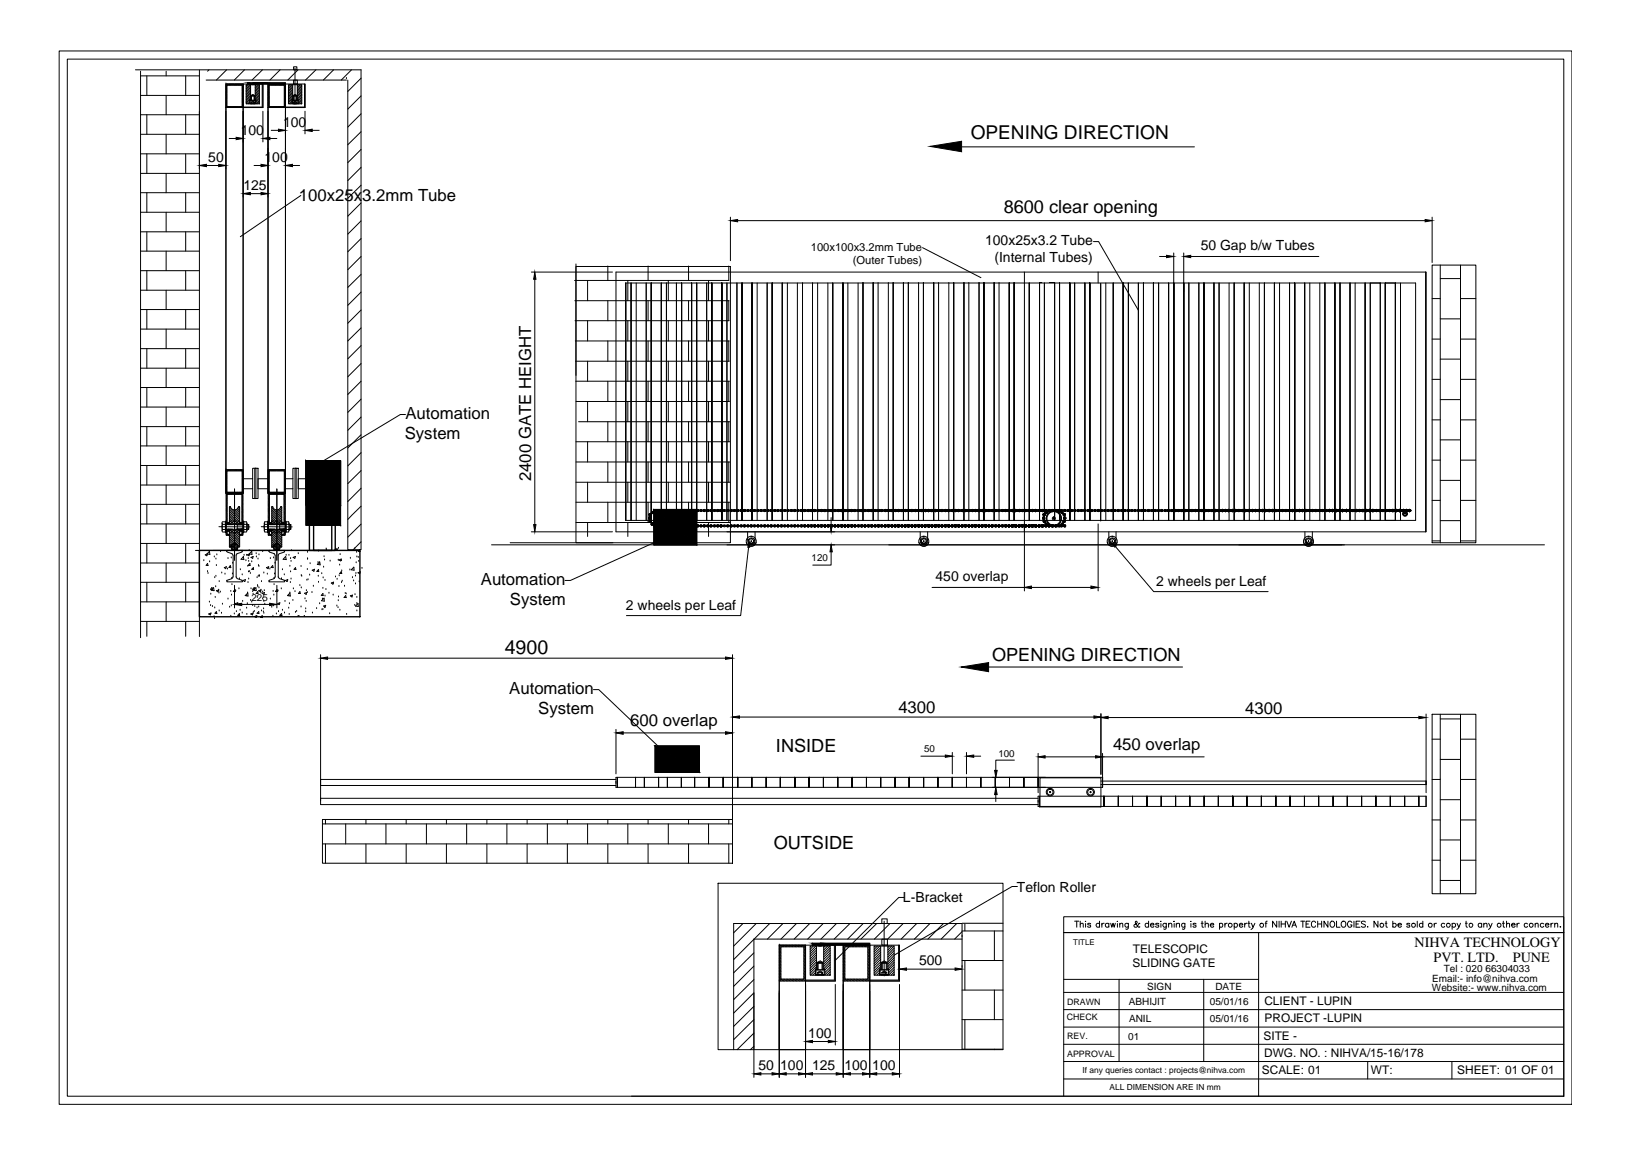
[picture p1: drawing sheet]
<svg xmlns="http://www.w3.org/2000/svg" width="297mm" height="210mm" viewBox="0 0 297 210" stroke-linecap="round" stroke-linejoin="round" font-family="sans-serif">
<defs><g id="words">
<text font-size="3.6" x="91.9" y="119">4900</text>
<text font-size="3.5" x="176.7" y="25.2">OPENING DIRECTION</text>
<g font-size="3.3">
<text x="182.7" y="38.8">8600 clear opening</text>
<text x="180.6" y="120.3">OPENING DIRECTION</text>
<text x="141.2" y="136.9">INSIDE</text>
<text x="140.8" y="154.3">OUTSIDE</text>
</g>
<g font-size="3">
<text x="54.4" y="36.6">100x25x3.2mm Tube</text>
<text x="73.8" y="76.2">Automation</text>
<text x="73.7" y="79.9">System</text>
<text x="96.7" y="87.5" transform="rotate(-90 96.7 87.5)">2400 GATE HEIGHT</text>
<text x="87.5" y="106.3">Automation</text>
<text x="92.8" y="110.1">System</text>
<text x="92.7" y="126.2">Automation</text>
<text x="98" y="129.9">System</text>
<text x="163.5" y="129.8">4300</text>
<text x="226.6" y="129.8">4300</text>
<text x="114.7" y="132.1">600 overlap</text>
<text x="202.6" y="136.4">450 overlap</text>
</g>
<g font-size="2.6">
<text x="257.4" y="172.3">NIHVA TECHNOLOGY</text>
<text x="260.9" y="175">PVT. LTD.</text>
<text x="275.4" y="175">PUNE</text>
</g>
<g font-size="2.5">
<text x="51.5" y="23">100</text>
<text x="37.9" y="29.4">50</text>
<text x="43.8" y="24.5">100</text>
<text x="48.1" y="29.4">100</text>
<text x="44.3" y="34.5">125</text>
<text x="179.3" y="44.6">100x25x3.2 Tube</text>
<text x="181" y="47.7">(Internal Tubes)</text>
<text x="218.5" y="45.5">50 Gap b/w Tubes</text>
<text x="170.3" y="105.7">450 overlap</text>
<text x="210.5" y="106.6">2 wheels per Leaf</text>
<text x="113.9" y="110.9">2 wheels per Leaf</text>
<text x="164.4" y="164.1">L-Bracket</text>
<text x="185.1" y="162.2">Teflon Roller</text>
<text x="167.3" y="175.6">500</text>
<text x="147.1" y="188.8">100</text>
<text x="138.1" y="194.6">50</text>
<text x="142" y="194.6">100</text>
<text x="147.8" y="194.6">125</text>
<text x="153.7" y="194.6">100</text>
<text x="158.8" y="194.6">100</text>
</g>
<g font-size="2.2">
<text x="206.2" y="173.3">TELESCOPIC</text>
<text x="206.1" y="175.9">SLIDING GATE</text>
<text x="230.1" y="182.9">CLIENT - LUPIN</text>
<text x="230.2" y="186">PROJECT -LUPIN</text>
<text x="230" y="189.1">SITE -</text>
<text x="229.7" y="195.4">SCALE: 01</text>
<text x="230.1" y="192.3">DWG. NO. : NIHVA/15-16/178</text>
<text x="249.5" y="195.4">WT:</text>
<text x="265.2" y="195.4">SHEET: 01 OF 01</text>
</g>
<g font-size="2">
<text x="147.6" y="45.6">100x100x3.2mm Tube</text>
<text x="155.2" y="48">(Outer Tubes)</text>
</g>
<g font-size="1.8">
<text x="147.7" y="102.1">120</text>
<text x="45.8" y="109.3">225</text>
<text x="168.2" y="136.9">50</text>
<text x="181.7" y="137.6">100</text>
<text x="260.7" y="178.6">Email:- info@nihva.com</text>
<text x="262.8" y="176.8">Tel : 020 66304033</text>
<text x="205.5" y="182.8">ABHIJIT</text>
<text x="205.5" y="185.9">ANIL</text>
<text x="208.8" y="180">SIGN</text>
<text x="220.2" y="182.8">05/01/16</text>
<text x="220.2" y="186">05/01/16</text>
<text x="221.2" y="180">DATE</text>
<text x="260.6" y="180.3">Website:- www.nihva.com</text>
<text x="205.3" y="189.2">01</text>
</g>
<g font-size="1.6">
<text x="194.2" y="185.5">CHECK</text>
<text x="194.2" y="182.8">DRAWN</text>
<text x="194.2" y="189.1">REV.</text>
<text x="194.2" y="192.2">APPROVAL</text>
</g>
<g font-size="1.5">
<text x="197" y="195.1">If any queries contact : projects@nihva.com</text>
<text x="201.9" y="198.3">ALL DIMENSION ARE IN mm</text>
</g>
<text font-size="1.4" x="195.3" y="171.8">TITLE</text>
</g></defs>
<!-- layer: object -->
<g fill="none" stroke="#000" stroke-width=".18">
<path d="M24.7 12.7h41v87.3h-2.4v-85.4M37.5 14.6h25.5M41.1 15.3h.1M41.1 15.3h3.2v4.3h-3.2zM41.3 15.5h2.8v3.9h-2.8zM41.3 15.3l-.2 .2M41.3 15.6l-.2 .2M41.3 15.8l-.2 .2M41.3 16l-.2 .2M41.3 16.2l-.2 .1M41.3 16.3l-.2 .3M41.3 16.5l-.2 .2"/>
<path d="M41.3 16.8l-.2 .3M41.3 16.7l-.2 .2M41.3 17.1l-.2 .1M41.3 17.2l-.2 .2M41.3 17.4l-.2 .2M41.3 17.9l-.2 .2M41.3 17.6l-.2 .2M41.3 17.7l-.2 .2M41.3 18.1l-.2 .2M41.3 18.3l-.2 .2M41.3 18.5l-.2 .2M41.3 18.6l-.2 .2"/>
<path d="M41.3 18.8l-.2 .2M41.3 19l-.2 .2M41.3 19.2l-.2 .1M41.3 19.3l-.2 .2M41.5 15.3l-.4 .4M41.5 19.4l-.3 .2M41.6 19.4l-.2 .2M41.7 15.3l-.2 .2M41.8 19.4l-.2 .2M41.8 15.3l-.2 .2M42 19.4l-.2 .2M42 15.3l-.2 .2"/>
<path d="M42.1 19.4l-.1 .2M42.2 15.3l-.2 .2M42.3 19.4l-.2 .2M42.3 15.3l-.1 .2M42.5 15.3l-.2 .2M42.5 19.4l-.2 .2M42.7 19.4l-.2 .2M42.7 15.3l-.2 .2M42.9 19.4l-.3 .2M42.9 15.3l-.2 .2M43 19.4l-.2 .2M43.1 15.3l-.2 .2"/>
<path d="M43.2 19.4l-.2 .2M43.2 15.3l-.2 .2M43.4 19.4l-.2 .2M43.4 15.3l-.2 .2M43.6 15.3l-.2 .2M43.6 19.4l-.2 .2M43.7 19.4l-.2 .2M43.8 15.3l-.2 .2M43.9 19.4l-.2 .2M44 15.3l-.3 .2M44.1 15.3l-.2 .2M44.3 19.6h.1"/>
<path d="M44.3 15.3l-.2 .2M44.3 15.5l-.2 .2M44.3 15.7l-.2 .2M44.3 15.8l-.2 .2M44.3 16l-.2 .2M44.3 16.2l-.2 .2M44.3 16.4l-.2 .2M44.3 16.6l-.2 .2M44.3 16.7l-.2 .2M44.3 16.9l-.2 .2M44.3 17.1l-.2 .2M44.3 17.3l-.2 .1"/>
<path d="M44.3 17.4l-.2 .2M44.3 17.6l-.2 .2M44.3 17.8l-.2 .2M44.3 17.9l-.2 .3M44.3 18.1l-.2 .2M44.3 18.3l-.2 .2M44.3 18.5l-.2 .2M44.3 18.7l-.2 .2M44.3 18.8l-.2 .3M44.3 19l-.2 .2M44.3 19.2l-.4 .4M44.3 19.4l-.2 .2"/>
<path d="M44.8 15.4h2.4v3.5h-2.4zM45 15.4l-.2 .2M45.3 15.4l-.5 .4M45.5 18.3l-.6 .6M45.5 18.6l-.3 .3M45.6 15.4l-.8 .7M45.6 15.6l-.8 .8M45.6 15.9l-.8 .8M45.6 16.2l-.8 .8M45.6 16.5l-.8 .8M45.6 16.8l-.8 .8M45.6 17.1l-.8 .7"/>
<path d="M45.6 17.4l-.8 .7M45.6 17.6l-.8 .8M45.6 17.9l-.8 .8M46.7 15.4l-.2 .2M47 15.4l-.5 .5M47.2 15.5l-.7 .7M47.2 15.7l-.7 .8M47.2 16l-.7 .8M47.2 16.3l-.7 .8M47.2 16.6l-.7 .8M47.2 16.8l-.7 .8M47.2 17.1l-.7 .8"/>
<path d="M47.2 17.4l-.7 .8M47.2 17.7l-.6 .6M47.2 18l-.6 .6M47.2 18.3l-.6 .6M47.2 18.5l-.3 .4M47.2 18.8v.1M48.8 15.3h3.2v4.3h-3.2zM48.8 15.3h.1M49 15.5h2.7v3.9h-2.7zM49 16.5l-.2 .2M49 15.3l-.2 .2M49 15.6l-.2 .2"/>
<path d="M49 15.8l-.2 .2M49 16l-.2 .2M49 16.2l-.2 .1M49 16.3l-.2 .3M49 16.7l-.2 .2M49 16.8l-.2 .3M49 17.1l-.2 .1M49 17.2l-.2 .2M49 17.4l-.2 .2M49 17.6l-.2 .2M49 17.7l-.2 .2M49 17.9l-.2 .2"/>
<path d="M49 18.1l-.2 .2M49 18.3l-.2 .2M49 18.5l-.2 .2M49 18.6l-.2 .2M49 18.8l-.2 .2M49 19l-.2 .2M49 19.2l-.2 .1M49 19.3l-.2 .2M49.1 19.4l-.2 .2M49.2 15.3l-.4 .4M49.3 19.4l-.2 .2M49.3 15.3l-.2 .2"/>
<path d="M49.5 19.4l-.2 .2M49.5 15.3l-.2 .2M49.7 19.4l-.2 .2M49.7 15.3l-.2 .2M49.8 19.4l-.2 .2M49.9 15.3l-.2 .2M50 19.4l-.2 .2M50.1 15.3l-.3 .2M50.2 19.4l-.2 .2M50.2 15.3l-.2 .2M50.3 19.4l-.1 .2M50.4 15.3l-.2 .2"/>
<path d="M50.5 19.4l-.2 .2M50.6 15.3l-.2 .2M50.7 19.4l-.2 .2M50.8 15.3l-.2 .2M50.9 19.4l-.2 .2M50.9 15.3l-.2 .2M51.1 19.4l-.2 .2M51.1 15.3l-.2 .2M51.2 19.4l-.2 .2M51.3 15.3l-.2 .2M51.4 19.4l-.2 .2M51.4 15.3l-.2 .2"/>
<path d="M51.6 19.4l-.2 .2M51.6 15.3l-.2 .2M51.8 15.3l-.2 .2M51.9 19.6h.1M52 15.3l-.3 .2M52 15.5l-.3 .2M52 15.7l-.3 .2M52 15.8l-.3 .2M52 16l-.3 .2M52 16.2l-.3 .2M52 16.4l-.3 .2M52 16.6l-.3 .2"/>
<path d="M52 16.7l-.3 .2M52 16.9l-.3 .2M52 17.1l-.3 .2M52 17.3l-.3 .1M52 17.4l-.3 .2M52 17.6l-.3 .2M52 17.8l-.3 .2M52 17.9l-.3 .3M52 18.1l-.3 .2M52 18.3l-.3 .2M52 18.5l-.3 .2M52 18.7l-.3 .2"/>
<path d="M52 18.8l-.3 .3M52 19l-.3 .2M52 19.2l-.4 .4M52 19.4l-.3 .2M52.5 15.4h2.4v3.5h-2.4zM52.7 15.4l-.2 .2M52.9 15.4l-.4 .4M53.1 18.3l-.5 .6M53.1 18.6l-.2 .3M53.2 15.4l-.7 .7M53.3 16.5l-.8 .8M53.3 17.4l-.8 .7"/>
<path d="M53.3 17.9l-.8 .8M53.3 15.6l-.8 .8M53.3 15.9l-.8 .8M53.3 16.2l-.8 .8M53.3 16.8l-.8 .8M53.3 17.1l-.8 .7M53.3 17.6l-.8 .8M54.4 15.4l-.3 .2M54.7 15.4l-.6 .5M54.9 15.7l-.8 .8M54.9 15.5l-.8 .7M54.9 16l-.8 .8"/>
<path d="M54.9 16.3l-.8 .8M54.9 16.6l-.8 .8M54.9 16.8l-.8 .8M54.9 17.1l-.8 .8M54.9 17.4l-.7 .8M54.9 17.7l-.6 .6M54.9 18l-.6 .6M54.9 18.3l-.6 .6M54.9 18.5l-.3 .4M54.9 18.8v.1M63 14.1v.2M40.4 95.2v1.3"/>
<path d="M40.5 94.9v1.8M40.5 94.9h.5v1.9h-.5M40.5 95.4h.5M40.5 96.3h.5M41 94.8h.2v2.1h-.2zM41.1 85.4h.1M41.1 85.4h3.2v4.3h-3.2zM41.2 95.3l.1-.2 .4 .3M41.2 96.3h3M41.2 95.4h3M41.2 95.4l.1-.1 .2 .1M41.2 96.3v.1"/>
<path d="M41.3 85.6h2.8v3.9h-2.8zM41.3 85.4l-.2 .2M41.3 85.8l-.2 .2M41.3 85.9l-.2 .2M41.3 86.1l-.2 .2M41.3 86.3l-.2 .2M41.3 86.5l-.2 .2M41.3 86.7l-.2 .2M41.3 87l-.2 .2M41.3 86.8l-.2 .2M41.3 87.2l-.2 .2M41.3 87.4l-.2 .1"/>
<path d="M41.3 87.5l-.2 .3M41.3 88.1l-.2 .2M41.3 87.7l-.2 .2M41.3 87.9l-.2 .2M41.3 88.2l-.2 .2M41.3 88.4l-.2 .2M41.3 88.6l-.2 .2M41.3 88.8l-.2 .2M41.3 88.9l-.2 .3M41.3 89.1l-.2 .2M41.3 89.3l-.2 .2M41.3 89.5l-.2 .2"/>
<path d="M41.3 89.7l-.1 .1M41.3 95.2l.3 .2M41.3 96.4l.3 .2M41.3 90.7l-.1 .2M41.3 91.4l-.1 .2M41.3 92.5l-.1 .2M41.3 92.7l-.1 .2M41.3 93.8l-.1 .1M41.3 94l-.1 .1M41.3 96.6h.1M41.3 90.1l-.1 .2M41.3 90.3l-.1 .2"/>
<path d="M41.3 90.5l-.1 .2M41.3 90.9l-.1 .2M41.3 91.1l-.1 .3M41.3 91.6l-.1 .2M41.3 91.8l-.1 .2M41.3 92l-.1 .2M41.3 92.2l-.1 .3M41.3 92.9l-.1 .2M41.3 93.1l-.1 .2M41.3 93.3l-.1 .2M41.3 93.6l-.1 .1M41.3 94.2l-.1 .2"/>
<path d="M41.3 94.4l-.1 .2M41.3 94.6l-.1 .2M41.3 94.8l-.1 .2M41.3 96.4l-.1 .2M41.3 96.6l-.1 .2M41.3 96.8l-.1 .2M41.3 97l-.1 .2M41.3 96.5l.2 .1M41.4 97.2l-.2 .2M41.4 95.1l.4 .3M41.4 97.4l.2-.2v.2M41.5 96.3l.3 .3"/>
<path d="M41.5 85.4l-.4 .4M41.5 89.5l-.3 .2M41.5 89.7l-.3 .3M41.5 95.1l.3 .2M41.5 96.3l.3 .2M41.6 97.4h.1M41.6 89.5l-.2 .2M41.7 96.6l-.4-.3v.9h.5M41.7 85.4l-.2 .2M41.7 95.1l.1 .1M41.7 96.3l.1 .1M41.7 89.7l-.2 .2"/>
<path d="M41.8 93.7l1.1 1.1M41.8 93.3l1.4 1.5M41.8 93l1.7 1.8M41.8 92.7l1.8 1.8M41.8 92.4l1.8 1.8M41.8 97.9l1 1-.7 .7M41.8 97.6l1.8 1.8M41.8 97.2l1.8 1.9M41.8 96.9l1.8 1.9M41.8 96.4v3.1M41.8 95.1h.1M41.8 97.4h-.6v-7.7h3v7.7h-.6"/>
<path d="M41.8 94.7l.1 .1M41.8 94.3l.4 .5M41.8 94l.8 .8M41.8 99.2l.2 .2M41.8 98.9l.3 .3M41.8 98.6l.5 .5M41.8 98.2l.7 .7M41.8 96.3v.1M41.8 89.5l-.2 .2M41.8 95.3l.1 .1M41.8 92.2v3.1M41.8 85.4l-.2 .2"/>
<path d="M41.9 96.3l.1 .1M41.9 95.3l.1 .1M41.9 89.7l-.2 .2M42 89.5l-.2 .2M42 85.4l-.2 .2M42 95.3l.1 .1M42 96.3l.1 .1M42.1 96.9l1.5 1.5M42.1 96.3l.1 .1M42.1 89.5l-.1 .2M42.1 95.3l.1 .1M42.2 85.4l-.2 .2"/>
<path d="M42.2 96.3l.1 .1M42.3 95.3v.1M42.3 99.9l-.2 .2M42.3 89.5l-.3 .4M42.3 85.4l-.1 .2M42.3 89.7l-.1 .2M42.4 96.9l1.2 1.2M42.5 92.8l1.1 1.1M42.5 85.4l-.2 .2M42.5 89.5l-.2 .2M42.6 98.9l-.5 .5M42.6 89.7l-.2 .2"/>
<path d="M42.7 89.5l-.2 .2M42.7 85.4l-.2 .2M42.7 96.9l.9 .9M42.8 89.7l-.2 .2M42.8 92.8l.8 .8M42.9 89.5l-.3 .2M42.9 85.4l-.2 .2M42.9 99l-.8 .8M43 89.5l-.2 .2M43.1 99.1l-.9 .8M43.1 95.4h.1M43.1 85.4l-.2 .2"/>
<path d="M43.1 92.7l.5 .5M43.1 96.9l.5 .6M43.1 96.3l.1 .1M43.1 95.3l.2 1.1M43.1 99.9l.2 .2M43.2 99.2l-.9 .8M43.2 89.5l-.4 .4M43.2 95.5h1M43.2 96.2h1M43.2 85.4l-.2 .2M43.2 92.5l.4 .4M43.2 89.7l-.2 .2"/>
<path d="M43.2 95.3l.1 .1M43.3 99.3l-.8 .8M43.3 99.7l-.4 .4M43.3 96.3l.1 .1M43.3 99.5l-.7 .6M43.3 95.3l.1 .1M43.4 89.5l-.2 .2M43.4 92.3l.2 .3M43.4 99.5a.76 .76 0 0 0-.8-.6 .76 .76 0 0 0-.7 .6h-.1M43.4 92.2a.77 .77 0 0 1-.8 .5 .77 .77 0 0 1-.7-.5h.1M43.4 85.4l-.2 .2M43.4 96.9l.2 .3"/>
<path d="M43.4 96.3l.1 .1M43.4 99.5h.1M43.4 89.7l-.2 .2M43.4 95.3l.1 .1M43.5 92.2h-.1M43.5 99.5h.1M43.5 96.3l.1 .1M43.5 95.3l.1 .1M43.6 92.2v3.1M43.6 85.4l-.2 .2M43.6 89.5l-.2 .2M43.6 95.1l.4 .3"/>
<path d="M43.6 96.3l.4 .3M43.6 96.6h.1M43.6 96.4v3.1M43.6 95.3l.1 .1M43.6 95.2l.2 .2M43.6 96.5l.1 .1M43.6 96.4l.3 .2M43.7 95.1l.3 .3M43.7 96.3l.3 .3M43.7 89.5l-.2 .2M43.7 97.2v.2M43.8 85.4l-.2 .2"/>
<path d="M43.8 97.2h-.1M43.8 95.1l.2 .2M43.8 96.3l.2 .2M43.9 89.5l-.5 .4M43.9 95.1l.1 .1M44 85.4l-.3 .2M44 96.3v.1M44 97.2l-.2 .2M44 96.3h.1M44 96.3v.9h-.4M44.1 85.4l-.2 .2M44.2 94.8h.1v2.1h-.1z"/>
<path d="M44.2 95.2l-.2 .2v-5.5h-2.7v5.5M44.2 92l-.2 .2M44.2 93.7l-.2 .2M44.2 89.8l-.2 .2M44.2 90l-.2 .2M44.2 90.3l-.2 .1M44.2 90.5l-.2 .1M44.2 90.7l-.2 .1M44.2 90.9l-.2 .2M44.2 91.1l-.2 .2M44.2 91.3l-.2 .2M44.2 91.5l-.2 .2"/>
<path d="M44.2 91.7l-.2 .2M44.2 92.2l-.2 .2M44.2 92.4l-.2 .2M44.2 92.6l-.2 .2M44.2 92.8l-.2 .2M44.2 93l-.2 .3M44.2 93.3l-.2 .2M44.2 93.5l-.2 .2M44.2 93.9l-.2 .2M44.2 94.1l-.2 .2M44.2 94.4l-.2 .1M44.2 94.6l-.2 .2"/>
<path d="M44.2 94.8l-.2 .2M44.2 95l-.2 .2M44.2 96.3l-.2 .2M44.2 96.5l-.2 .2M44.2 96.7l-.2 .2M44.2 96.9l-.2 .3M44.2 97.2l-.2 .2M44.3 89.7h.1M44.3 85.5l-.2 .1M44.3 85.6l-.2 .3M44.3 85.8l-.2 .2M44.3 86l-.2 .2"/>
<path d="M44.3 86.1l-.2 .3M44.3 86.3l-.2 .2M44.3 86.5l-.2 .2M44.3 86.7l-.2 .2M44.3 86.9l-.2 .2M44.3 87l-.2 .2M44.3 87.2l-.2 .2M44.3 87.4l-.2 .2M44.3 87.6l-.2 .2M44.3 87.8l-.2 .2M44.3 87.9l-.2 .2M44.3 88.1l-.2 .2"/>
<path d="M44.3 88.3l-.2 .2M44.3 88.4l-.2 .2M44.3 88.6l-.2 .2M44.3 88.8l-.2 .2M44.3 89l-.2 .2M44.3 89.2l-.2 .2M44.3 89.3l-.6 .6M44.3 89.5l-.4 .4M44.3 95.2v1.3M44.4 95.4l-.1 .6 .1 .7M44.4 96.8h.4M44.4 95.4h.4"/>
<path d="M44.4 96.3h.4M44.8 94.9v1.8M44.8 94.9h-.4v.5M45 96.3h.2M45 95.4h.2M45 95.5h.3M45 96.2h.3M45 95.2v1.3M45.2 95.4v.9M45.2 95.4l.1 .1M45.3 95.5v.7M45.3 96.2l-.1 .1"/>
<path d="M48.1 95.2v1.3M48.2 95.4v.9M48.2 96.3h.5M48.2 96.3v.4M48.7 95.4h-.5v-.5h.5v1.9h-.5M48.7 94.8l.1 2.1zM48.8 85.4h3.2v4.3h-3.2zM48.8 85.4h.1M48.8 95.3l.2-.2 .4 .3M48.8 96.3h3.1M48.8 95.4h3.1M48.9 95.4l.1-.1 .2 .1"/>
<path d="M48.9 96.3l-.1 .1M49 89.7l-.2 .1M49 85.6h2.7v3.9h-2.7zM49 85.4l-.2 .2M49 85.8l-.2 .2M49 85.9l-.2 .2M49 86.1l-.2 .2M49 86.3l-.2 .2M49 86.5l-.2 .2M49 86.7l-.2 .2M49 86.8l-.2 .2M49 87l-.2 .2"/>
<path d="M49 87.2l-.2 .2M49 87.4l-.2 .1M49 87.5l-.2 .3M49 87.7l-.2 .2M49 87.9l-.2 .2M49 88.1l-.2 .2M49 88.2l-.2 .2M49 88.4l-.2 .2M49 88.6l-.2 .2M49 88.8l-.2 .2M49 88.9l-.2 .3M49 89.1l-.2 .2"/>
<path d="M49 89.3l-.2 .2M49 89.5l-.2 .2M49 95.2l.2 .2M49 96.6h.1M49 96.4l.2 .2M49 92.2l-.2 .3M49 90.1l-.2 .2M49 90.3l-.2 .2M49 90.5l-.2 .2M49 90.7l-.2 .2M49 90.9l-.2 .2M49 91.1l-.2 .3"/>
<path d="M49 91.4l-.2 .2M49 91.6l-.2 .2M49 91.8l-.2 .2M49 92l-.2 .2M49 92.5l-.2 .2M49 92.7l-.2 .2M49 92.9l-.2 .2M49 93.1l-.2 .2M49 93.3l-.2 .2M49 93.6l-.2 .1M49 93.8l-.2 .1M49 94l-.2 .1"/>
<path d="M49 94.2l-.2 .2M49 94.4l-.2 .2M49 94.6l-.2 .2M49 94.8l-.2 .2M49 96.4l-.2 .2M49 96.6l-.2 .2M49 96.8l-.2 .2M49 97l-.2 .2M49 96.5l.2 .1M49.1 97.2l-.2 .2M49.1 95.1l.4 .3M49.1 96.3l.4 .3"/>
<path d="M49.1 89.5l-.2 .2M49.2 85.4l-.4 .4M49.2 95.1l.3 .2M49.2 96.3l.3 .2M49.3 89.5l-.5 .5M49.3 97.2l-.2 .2M49.3 97.4h.1M49.3 85.4l-.2 .2M49.3 95.1l.2 .1M49.3 97.2v.2M49.3 96.3l.2 .1M49.4 96.6l-.4-.3v.9h.5"/>
<path d="M49.4 89.7l-.2 .2M49.4 99.5h.1M49.5 93.7l1.1 1.1M49.5 93.3l1.4 1.5M49.5 93l1.7 1.8M49.5 92.7l1.8 1.8M49.5 92.4l1.8 1.8M49.5 97.9l1 1-.7 .7M49.5 97.6l1.8 1.8M49.5 97.2l1.8 1.9M49.5 96.9l1.8 1.9M49.5 95.1h.1"/>
<path d="M49.5 97.4h-.7v-7.7h3.1v7.7h-.6M49.5 89.5l-.2 .2M49.5 94.7l.1 .1M49.5 94.3l.4 .5M49.5 94l.7 .8M49.5 92.2v3.1M49.5 96.4v3.1M49.5 99.2l.2 .2M49.5 98.9l.3 .3M49.5 98.6l.5 .5M49.5 98.2l.7 .7M49.5 96.3v.1"/>
<path d="M49.5 92.2h-.1M49.5 85.4l-.2 .2M49.5 92.2h.2M49.5 99.5h.1M49.5 95.3l.1 .1M49.6 92.2a.8 .8 0 0 0 .7 .5 .8 .8 0 0 0 .8-.5M49.6 95.3l.1 .1M49.6 96.3v.1M49.7 89.5l-.2 .2M49.7 96.3l.1 .1M49.7 85.4l-.2 .2M49.7 95.3l.1 .1"/>
<path d="M49.8 96.9l1.5 1.5M49.8 96.3l.1 .1M49.8 89.5l-.4 .4M49.8 95.3l.1 .1M49.8 89.7l-.2 .2M49.9 85.4l-.2 .2M49.9 96.3l.1 .1M49.9 95.3l.1 .1M50 99.9l-.2 .2M50 89.5l-.2 .2M50.1 85.4l-.3 .2M50.1 89.7l-.3 .2"/>
<path d="M50.1 96.9l1.2 1.2M50.2 89.5l-.2 .2M50.2 92.8l1.1 1.1M50.2 85.4l-.2 .2M50.3 89.7l-.2 .2M50.3 98.9l-.5 .5M50.3 89.5l-.1 .2M50.4 85.4l-.2 .2M50.4 96.9l.9 .9M50.5 89.7l-.2 .2M50.5 89.5l-.2 .2M50.5 92.8l.8 .8"/>
<path d="M50.6 85.4l-.2 .2M50.6 99l-.8 .8M50.7 89.5l-.2 .2M50.7 92.7l.6 .5M50.8 99.1l-.9 .8M50.8 95.4h.1M50.8 85.4l-.2 .2M50.8 96.9l.5 .6M50.8 96.3l.1 .1M50.8 95.3l.1 .1M50.8 99.9l.1 .2M50.9 99.2l-.9 .8"/>
<path d="M50.9 96.3v.1M50.9 89.5l-.4 .4M50.9 95.5h1M50.9 89.7l-.2 .2M50.9 96.2h1M50.9 95.4v.9M50.9 95.3l.1 .1M50.9 99.3l-.7 .8M50.9 85.4l-.2 .2M50.9 92.5l.4 .4M50.9 99.7l-.3 .4M51 99.5l-.7 .6"/>
<path d="M51 96.3l.1 .1M51 95.3l.1 .1M51.1 89.5l-.2 .2M51.1 96.3l.1 .1M51.1 92.3l.2 .3M51.1 96.9l.2 .3M51.1 92.2h.2M51.1 99.5h.1M51.1 99.5a.79 .79 0 0 0-.8-.6 .79 .79 0 0 0-.7 .6M51.1 85.4l-.2 .2M51.1 89.7l-.2 .2M51.1 95.3l.1 .1"/>
<path d="M51.2 96.3l.1 3.2M51.2 92.2h.1M51.2 89.5l-.2 .2M51.2 95.3l.1 .1M51.3 95.1l.3 .3M51.3 85.4l-.2 .2M51.3 92.2v3.1M51.3 95.3l.1 .1M51.3 95.2l.2 .2M51.3 96.6h.1M51.3 96.5l.1 .1M51.3 96.4l.2 .2"/>
<path d="M51.3 96.3l.4 .3M51.3 89.7l-.1 .2M51.4 95.1l.3 .3M51.4 96.3l.3 .3M51.4 89.5l-.2 .2M51.4 97.2v.2M51.4 85.4l-.2 .2M51.4 97.2h.1M51.5 95.1l.2 .2M51.5 96.3l.2 .2M51.6 89.5l-.2 .2M51.6 85.4l-.2 .2"/>
<path d="M51.6 95.1l.1 .1M51.6 96.3l.1 .1M51.7 97.2l-.2 .2M51.7 96.3h.1M51.7 96.3v.9h-.4M51.8 89.7l-.2 .2M51.8 85.4l-.2 .2M51.9 94.8h.1v2.1h-.1zM51.9 95.2l-.2 .2v-5.5h-2.7v5.5M51.9 89.7h.1M51.9 89.8l-.2 .2M51.9 90l-.2 .2"/>
<path d="M51.9 90.3l-.2 .1M51.9 90.5l-.2 .1M51.9 90.7l-.2 .1M51.9 90.9l-.2 .2M51.9 91.1l-.2 .2M51.9 91.3l-.2 .2M51.9 91.5l-.2 .2M51.9 91.7l-.2 .2M51.9 92l-.2 .2M51.9 92.2l-.2 .2M51.9 92.4l-.2 .2M51.9 92.6l-.2 .2"/>
<path d="M51.9 92.8l-.2 .2M51.9 93l-.2 .3M51.9 93.3l-.2 .2M51.9 93.5l-.2 .2M51.9 93.7l-.2 .2M51.9 93.9l-.2 .2M51.9 94.1l-.2 .2M51.9 94.4l-.2 .1M51.9 94.6l-.2 .2M51.9 94.8l-.2 .2M51.9 95l-.2 .2M51.9 96.3l-.2 .2"/>
<path d="M51.9 96.5l-.2 .2M51.9 96.7l-.2 .2M51.9 96.9l-.2 .3M51.9 97.2l-.2 .2M52 85.5l-.3 .1M52 85.6l-.3 .3M52 85.8l-.3 .2M52 86l-.3 .2M52 86.1l-.3 .3M52 86.3l-.3 .2M52 86.5l-.3 .2M52 86.7l-.3 .2"/>
<path d="M52 86.9l-.3 .2M52 87l-.3 .2M52 87.2l-.3 .2M52 87.4l-.3 .2M52 87.6l-.3 .2M52 87.8l-.3 .2M52 87.9l-.3 .2M52 88.1l-.3 .2M52 88.3l-.3 .2M52 88.4l-.3 .2M52 88.6l-.3 .2M52 88.8l-.3 .2"/>
<path d="M52 89l-.3 .2M52 89.2l-.3 .2M52 89.3l-.6 .6M52 89.5l-.3 .2M52 95.2v1.3M52.1 95.4v.9M52.1 96.8h.4M52.1 96.3h.4M52.1 96.3v.4M52.5 94.9v.5M52.5 96.3v.4M52.5 94.9h-.4v.2v.3h.4v.9"/>
<path d="M52.6 95.2v1.3M52.6 96.3h.3M52.6 95.4h.3M52.6 95.5h.3M52.6 96.2h.3M52.9 95.4v.9M52.9 95.4v.1M52.9 95.5v.7M52.9 96.2v.1M35.6 100.1h27.4M141.8 171.9h.1M141.8 171.9h4.8v6.5h-4.8z"/>
<path d="M142.1 172.2h4.2v5.9h-4.2zM142.1 171.9l-.3 .3M142.1 172.4l-.3 .3M142.1 172.7l-.3 .3M142.1 173l-.3 .3M142.1 173.2l-.3 .3M142.1 173.5l-.3 .3M142.1 173.8l-.3 .3M142.1 174l-.3 .3M142.1 174.3l-.3 .3M142.1 174.6l-.3 .3M142.1 174.8l-.3 .3"/>
<path d="M142.1 175.1l-.3 .3M142.1 175.4l-.3 .3M142.1 175.6l-.3 .3M142.1 175.9l-.3 .3M142.1 176.2l-.3 .3M142.1 176.4l-.3 .3M142.1 176.7l-.3 .3M142.1 177l-.3 .3M142.1 177.2l-.3 .3M142.1 177.5l-.3 .3M142.1 177.8l-.3 .3M142.1 178.1l-.3 .3"/>
<path d="M142.3 178.1l-.3 .3M142.4 171.9l-.6 .6M142.6 178.1l-.3 .3M142.6 171.9l-.3 .3M142.8 178.1l-.2 .3M142.9 171.9l-.3 .3M143.1 178.1l-.3 .3M143.2 171.9l-.3 .3M143.4 178.1l-.3 .3M143.4 171.9l-.3 .3M143.7 178.1l-.3 .3M143.7 171.9l-.3 .3"/>
<path d="M143.9 178.1l-.3 .3M144 171.9l-.3 .3M144.2 178.1l-.3 .3M144.2 171.9l-.3 .3M144.5 178.1l-.3 .3M144.5 171.9l-.3 .3M144.8 178.1l-.4 .3M144.8 171.9l-.3 .3M145 178.1l-.3 .3M145 171.9l-.2 .3M145.3 178.1l-.3 .3M145.3 171.9l-.3 .3"/>
<path d="M145.6 178.1l-.4 .3M145.6 171.9l-.3 .3M145.8 178.1l-.3 .3M145.9 171.9l-.3 .3M146.1 178.1l-.3 .3M146.1 171.9l-.3 .3M146.4 171.9l-.3 .3M146.6 172l-.3 .3M146.6 172.2l-.3 .3M146.6 172.5l-.3 .3M146.6 172.8l-.3 .3M146.6 173l-.3 .3"/>
<path d="M146.6 173.3l-.3 .3M146.6 173.6l-.3 .3M146.6 173.8l-.3 .3M146.6 174.1l-.3 .3M146.6 174.4l-.3 .3M146.6 174.6l-.3 .3M146.6 174.9l-.3 .3M146.6 175.2l-.3 .3M146.6 175.4l-.3 .3M146.6 175.7l-.3 .3M146.6 176l-.3 .3M146.6 176.2l-.3 .3"/>
<path d="M146.6 176.5l-.3 .3M146.6 176.8l-.3 .3M146.6 177l-.3 .3M146.6 177.3l-.3 .3M146.6 177.6l-.3 .3M146.6 177.8l-.6 .6M146.6 178.1l-.3 .3M146.6 178.4h.1M147.5 172.1h3.6v5.3h-3.6zM147.6 172.1l-.1 .2M148 172.1l-.5 .6M148.4 176.4l-.9 1"/>
<path d="M148.4 176.9l-.5 .5M148.4 177.3v.1M148.5 172.1l-1 1M148.6 172.4l-1.1 1.1M148.6 172.8l-1.1 1.1M148.6 173.2l-1.1 1.2M148.6 173.7l-1.1 1.1M148.6 174.1l-1.1 1.2M148.6 174.5l-1.1 1.2M148.6 175l-1.1 1.1M148.6 175.4l-1.1 1.2M148.6 175.8l-1.1 1.2"/>
<path d="M148.6 176.2v.1M150.2 172.1l-.3 .2M150.6 172.1l-.7 .7M151.1 172.1l-1.2 1.1M151.1 172.5l-1.2 1.2M151.1 172.9l-1.2 1.2M151.1 173.4l-1.2 1.1M151.1 173.8l-1.2 1.2M151.1 174.2l-1.2 1.2M151.1 174.6l-1.2 1.2M151.1 175l-1.2 1.2M151.1 175.5l-1 .9"/>
<path d="M151.1 175.9l-1 1M151.1 176.4l-1 .9M151.1 176.8l-.6 .6M151.1 177.2l-.2 .2M153.5 171.9h4.8v6.5h-4.8zM153.5 171.9h.1M153.8 172.2h4.2v5.9h-4.2zM153.8 171.9l-.3 .3M153.8 172.4l-.3 .3M153.8 172.7l-.3 .3M153.8 173l-.3 .3M153.8 173.2l-.3 .3"/>
<path d="M153.8 173.5l-.3 .3M153.8 173.8l-.3 .3M153.8 174l-.3 .3M153.8 174.3l-.3 .3M153.8 174.6l-.3 .3M153.8 174.8l-.3 .3M153.8 175.1l-.3 .3M153.8 175.4l-.3 .3M153.8 175.6l-.3 .3M153.8 175.9l-.3 .3M153.8 176.2l-.3 .3M153.8 176.4l-.3 .3"/>
<path d="M153.8 176.7l-.3 .3M153.8 177l-.3 .3M153.8 177.2l-.3 .3M153.8 177.5l-.3 .3M153.8 177.8l-.3 .3M153.8 178.1l-.3 .3M154 178.1l-.3 .3M154.1 171.9l-.6 .6M154.3 178.1l-.4 .3M154.3 171.9l-.3 .3M154.5 178.1l-.3 .3M154.6 171.9l-.3 .3"/>
<path d="M154.8 178.1l-.3 .3M154.9 171.9l-.4 .3M155.1 178.1l-.4 .3M155.1 171.9l-.3 .3M155.3 178.1l-.3 .3M155.4 171.9l-.3 .3M155.6 178.1l-.3 .3M155.7 171.9l-.4 .3M155.9 178.1l-.4 .3M155.9 171.9l-.3 .3M156.1 178.1l-.3 .3M156.2 171.9l-.3 .3"/>
<path d="M156.4 178.1l-.3 .3M156.4 171.9l-.3 .3M156.7 178.1l-.3 .3M156.7 171.9l-.3 .3M156.9 178.1l-.3 .3M157 171.9l-.3 .3M157.2 178.1l-.3 .3M157.2 171.9l-.3 .3M157.5 178.1l-.3 .3M157.5 171.9l-.3 .3M157.7 178.1l-.2 .3M157.8 171.9l-.3 .3"/>
<path d="M158 171.9l-.3 .3M158.3 172l-.3 .3M158.3 172.2l-.3 .3M158.3 172.5l-.3 .3M158.3 172.8l-.3 .3M158.3 173l-.3 .3M158.3 173.3l-.3 .3M158.3 173.6l-.3 .3M158.3 173.8l-.3 .3M158.3 174.1l-.3 .3M158.3 174.4l-.3 .3M158.3 174.6l-.3 .3"/>
<path d="M158.3 174.9l-.3 .3M158.3 175.2l-.3 .3M158.3 175.4l-.3 .3M158.3 175.7l-.3 .3M158.3 176l-.3 .3M158.3 176.2l-.3 .3M158.3 176.5l-.3 .3M158.3 176.8l-.3 .3M158.3 177l-.3 .3M158.3 177.3l-.3 .3M158.3 177.6l-.3 .3M158.3 177.8l-.6 .6"/>
<path d="M158.3 178.1l-.3 .3M158.3 178.4h.1M159.1 172.1h3.6v5.3h-3.6zM159.3 172.1l-.2 .2M159.7 172.1l-.6 .6M160.1 176.4l-1 1M160.1 176.9l-.5 .5M160.1 177.3l-.1 .1M160.1 172.1l-1 1M160.3 174.5l-1.2 1.2M160.3 172.4l-1.2 1.1M160.3 172.8l-1.2 1.1"/>
<path d="M160.3 173.2l-1.2 1.2M160.3 173.7l-1.2 1.1M160.3 174.1l-1.2 1.2M160.3 175l-1.2 1.1M160.3 175.4l-1.2 1.2M160.3 175.8l-1.2 1.2M160.3 176.2l-.1 .1M161.9 172.1l-.3 .2M162.3 172.1l-.7 .7M162.7 172.1l-1.1 1.1M162.7 172.5l-1.1 1.2M162.7 172.9l-1.1 1.2"/>
<path d="M162.7 173.4l-1.1 1.1M162.7 173.8l-1.1 1.2M162.7 174.2l-1.1 1.2M162.7 174.6l-1.1 1.2M162.7 175l-1.1 1.2M162.7 175.5l-.9 .9M162.7 175.9l-.9 1M162.7 176.4l-.9 .9M162.7 176.8l-.5 .6M162.7 177.2l-.1 .2M175.1 168h-41.6v22.9M175.1 170.8h-37.9v20.1"/>
<path d="M175.1 170.1v.3"/>
<circle cx="42.7" cy="99.5" r=".61"/>
<circle cx="50.4" cy="99.5" r=".61"/>
</g>
<!-- layer: 0 -->
<g fill="none" stroke="#000" stroke-width=".18">
<path d="M10.8 9.3h275.3v191.6h-275.3zM12.2 10.8h272.4v188.6h-272.4zM25.6 13.8h10.7M25.6 17.4h10.7M25.6 13v103M26.7 13.8v3.6M30.2 13v.8M30.2 17.4v3.5M33.8 13.8v3.6M36.3 12.7v103.1M38 12.7l-.2 .3M41.1 15.3h3.2v74.4h-3.2z"/>
<path d="M41.1 19.6v70.1M41.2 12.7l-1.8 1.9M44.3 15.3h3.6v4.3h-3.6zM44.5 12.7l-1.9 1.9M45.1 15.1h6.9v.2h-6.9zM45.5 18.2h.1M45.5 18.2h.2M45.5 18.2v.7M45.5 18.8h1zM45.6 15.4v2.8M45.7 17.4h.6M45.7 17.4l.3-.2 .3 .2"/>
<path d="M45.7 17.4v.8M45.7 18.6l.3-.2 .3 .2M45.7 18.6v.3M45.7 18.6h.6M45.8 17.4l-.1 .1h.6l-.1-.1M45.8 17.4v.8M45.8 17.4h.4M45.8 15.3h.4v.1h-.4zM45.9 18.6v.3M46.2 18.6v.3M46.2 17.4v.8M46.3 17.4v.8"/>
<path d="M46.3 18.6v.3M46.3 18.2h.3v.7M46.5 15.4v2.8M46.5 18.2v.6M46.5 18.2h-1M47.7 15.3v4.2h-3.4M47.8 12.7l-1.9 1.9M47.9 15.3v4.3h-3.6v70.1M48.8 15.3h3.2v74.4h-3.2zM48.8 19.6v70.1M51 12.7l-1.9 1.9M52 15.3h3.5v4.3h-3.5z"/>
<path d="M53.2 18.2h1M53.2 18.8h1M53.2 18.2v.6M53.3 15.4v2.8M53.4 17.4h.6M53.4 18.2h-.3v.7M53.4 18.6h.6M53.4 17.4l.3-.2 .3 .2M53.4 18.6l.3-.2 .3 .2M53.4 17.4v.8M53.4 18.6v.3M53.4 14.6h.7v.7h-.7z"/>
<path d="M53.4 12.1h.6v.6h-.6zM53.5 17.4h.4M53.5 17.4l-.1 .1h.6l-.1-.1M53.5 17.4v.8M53.6 18.6v.3M53.9 18.6v.3M53.9 17.4v.8M54 18.6v.3M54 18.2h.3v.7M54 17.4v.8M54.1 15.4v2.8M54.2 18.2v.6"/>
<path d="M54.2 12.7l-1.8 1.9M55.4 15.3v4.2h-3.4M55.5 15.3v4.3h-3.5v70.1M57.5 12.7l-1.9 1.9M60.7 12.7l-1.8 1.9M64 12.7l-1.9 1.9M65.7 14.2l-2.4 2.4M65.7 17.4l-2.4 2.5M25.6 20.9h10.7M25.6 24.4h10.7M25.6 28h10.7M25.6 31.5h10.7"/>
<path d="M25.6 35.1h10.7M25.6 38.6h10.7M26.7 20.9v3.5M26.7 28v3.5M26.7 35.1v3.5M30.2 24.4v3.6M30.2 31.5v3.6M30.2 38.6v3.6M33.8 20.9v3.5M33.8 28v3.5M33.8 35.1v3.5M37.6 30.1h2.2"/>
<path d="M41.7 25.2h1.3M45.6 35.2h1.9M46.2 30.1h1.3M47.9 20.2v5.6M49.1 25.2h1.3M49.4 23.7h1.3M53.2 30.1h1.3M54.8 35.6l-11.1 7.5M55.5 20.2v4.1M56.8 23.7h1.3M65.7 20.7l-2.4 2.4M65.7 24l-2.4 2.3"/>
<path d="M65.7 27.2l-2.4 2.4M65.7 30.4l-2.4 2.5M65.7 33.7l-2.4 2.4M65.7 36.9l-2.4 2.4M132.9 39.5v7.9M175.1 26.7h42.3M260.7 39.5v8.3M25.6 42.2h10.7M25.6 45.7h10.7M25.6 49.2h10.7M25.6 52.8h10.7M25.6 56.3h10.7"/>
<path d="M25.6 59.9h10.7M26.7 42.2v3.5M26.7 49.2v3.6M26.7 56.3v3.6M30.2 45.7v3.5M30.2 52.8v3.5M30.2 59.9v3.5M33.8 42.2v3.5M33.8 49.2v3.6M33.8 56.3v3.6M65.7 40.2l-2.4 2.4M65.7 43.4l-2.4 2.4"/>
<path d="M65.7 46.7l-2.4 2.4M65.7 49.9l-2.4 2.4M65.7 53.1l-2.4 2.4M65.7 56.4l-2.4 2.4M65.7 59.6l-2.4 2.4M96.7 49.5h14.8M97.3 50.8v44.6M104.6 54.7h28.1M104.7 58.3h28M104.8 48.5h28.1v50.2h-28.1zM104.8 48v20.3M106.9 51v3.7"/>
<path d="M106.9 58.3v3.7M110.6 48.4v2.6M110.6 54.7v3.6M112.1 49.5h147.4v47.2h-147.4zM113.9 51.5h143.8v43.2h-143.8zM114.3 51v3.7M114.3 58.3v3.7M114.9 51.5v43.2M115.8 51.5v43.2M117.6 51.5v43.2M118 48.4v2.6M118 54.7v3.6"/>
<path d="M118.5 51.5v43.2M120.4 51.5v43.2M121.3 51.5v43.2M121.6 51v3.7M121.6 58.3v3.7M123.1 51.5v43.2M124.1 51.5v44M125.3 48.4v2.6M125.3 54.7v3.6M125.9 51.5v43.2M126.8 51.5v43.2M128.6 51.5v43.2"/>
<path d="M129 51v3.7M129 58.3v3.7M129.6 51.5v43.2M131.4 51.5v43.2M132.3 51.5v43.2M132.6 48.4v2.6h-28M132.6 54.7v3.6M134.1 51.5v43.2M134.3 40.1h125.1M135.1 51.5v43.2M136.9 51.5v43.2M137.8 51.5v43.2"/>
<path d="M139.6 51.5v43.2M140.6 51.5v43.2M142.4 51.5v43.2M143.3 51.5v43.2M145.1 51.5v43.2M146.1 51.5v43.2M147.9 51.5v43.2M148.8 51.5v43.2M150.7 51.5v43.2M151.6 51.5v43.2M153.4 51.5v43.2M154.3 51.5v43.2"/>
<path d="M156.2 51.5v43.2M157.1 51.4v43.3M158.9 51.4v43.3M159.8 51.4v43.3M161.7 51.4v43.3M162.6 51.4v43.3M164.4 51.4v43.3M165.3 51.4v43.3M167.2 51.4v43.3M167.9 45l10.6 5.5M168.1 51.4v43.3M169.9 51.4v43.3"/>
<path d="M170.8 51.4v43.3M172.7 51.4v43.3M173.6 51.4v43.3M175.4 51.4v43.3M176.3 51.4v43.3M178.2 51.4v43.3M179.1 51.4v43.3M180.9 51.4v43.3M181.8 51.4v43.3M183.7 51.4v43.3M184.6 51.4v43.3M186.5 49.5v58"/>
<path d="M187.3 51.5v43.2M189.2 51.4h.4M189.2 51.5v43.2M190.1 51.5v43.2M191 51.4h1M192 51.5v43.2M192.8 51.5v43.2M194.7 51.5v43.2M195.6 51.5v43.2M197.5 51.5v43.2M198.3 51.5v43.2M199 43.9h1l7.2 12.5"/>
<path d="M199.9 49.5v2M200.3 51.6v43.1M201.3 51.5v43.2M202.6 51.5v43.2M204.4 51.5v43.2M205.4 51.5v43.2M207.2 51.5v43.2M208.1 51.5v43.2M209.9 51.5v43.2M210.9 51.5v43.2M211 46.7h1.3M212.7 51.5v43.2"/>
<path d="M213.6 46v48.7M215.4 46v48.7M216.4 51.5v43.2M216.7 46.7h23.3M218.2 51.5v43.2M219.1 51.5v43.2M221 51.5v43.2M221.9 51.5v43.2M223.7 51.5v43.2M224.6 51.5v43.2M226.5 51.5v43.2M227.4 51.5v43.2"/>
<path d="M229.2 51.5v43.2M230.1 51.5v43.2M232 51.5v43.2M232.9 51.5v43.2M234.7 51.5v43.2M235.6 51.5v43.2M237.5 51.5v43.2M238.4 51.5v43.2M240.2 51.5v43.2M241.1 51.5v43.2M243 51.5v43.2M243.9 51.5v43.2"/>
<path d="M245.7 51.5v43.2M246.6 51.5v43.2M248.5 51.5v43.2M249.4 51.5h1.8v43.2h-1.8zM249.4 51.5v43.2M251.2 51.5v43.2M252.2 51.5h1.8v43.2h-1.8zM252.2 51.5v43.2M254 51.5v43.2M254.9 51.5v43.2M260.7 48.2h7.9v50.5h-7.9zM260.7 54.3h1.4"/>
<path d="M262.1 48.2v50.5M262.1 50.7h3.7M262.1 58h3.7M265.8 48.2v50.5M265.8 54.3h2.8M25.6 63.4h10.7M25.6 67h10.7M25.6 70.5h10.7M25.6 74h10.7M25.6 77.6h10.7M26.7 63.4v3.6M26.7 70.5v3.5"/>
<path d="M26.7 77.6v3.5M30.2 67v3.5M30.2 74v3.6M33.8 63.4v3.6M33.8 70.5v3.5M33.8 77.6v3.5M65.7 62.9l-2.4 2.4M65.7 66.1l-2.4 2.4M65.7 69.3l-2.4 2.5M65.7 72.6l-2.4 2.4M65.7 75.9l-2.4 2.4M65.7 79.1l-2.4 2.4"/>
<path d="M73.8 75.4h-.9l-16.1 9.6M104.7 62h28M104.7 65.7h28M104.8 69.3h28M104.8 73h28M105.3 76.7h27.5M106.9 65.7v3.6M106.9 73v3.7M110.6 62v3.7M110.6 69.3v3.7M110.6 76.7v3.6M114.3 65.7v3.6"/>
<path d="M114.3 73v3.7M118 62v3.7M118 69.3v3.7M118 76.7v3.6M121.6 65.7v3.6M121.6 73v3.7M125.3 62v3.7M125.3 69.3v3.7M125.3 76.7v3.6M129 65.7v3.6M129 73v3.7M132.6 62v3.7"/>
<path d="M132.6 69.3v3.7M132.6 76.7v3.6M260.7 61.7h1.4M260.7 69h1.4M260.7 76.4h1.4M262.1 65.3h3.7M262.1 72.7h3.7M265.8 61.7h2.8M265.8 69h2.8M265.8 76.4h2.8M25.6 81.1h10.7M25.6 84.7h10.7"/>
<path d="M25.6 88.2h10.7M25.6 91.7h10.7M25.6 95.3h10.7M25.6 98.8h10.7M26.7 84.7v3.5M26.7 91.7v3.6M26.7 98.8v3.6M30.2 81.1v3.6M30.2 88.2v3.5M30.2 95.3v3.5M33.8 84.7v3.5M33.8 91.7v3.6"/>
<path d="M33.8 98.8v3.6M41.3 95.4v-.3h.2v.3M41.3 96.3v.3h.2v-.3M41.5 96.3v.3h.3M41.5 96.3h.8l-.5 .1v.5M41.8 95.3l.9-.5 .9 .5zM41.8 94.8h1.8M41.8 95.1h-.3v.3M41.8 94.8v.5l.5 .1h-.8M41.8 96.9h1.8M41.8 96.4h1.8l-.9 .5zM41.8 94.8l.9 .5 .9-.5"/>
<path d="M41.8 96.9l.9-.5 .9 .5M42.7 94.8v.6M42.7 96.3v.6M43.6 95.1h.3v.3M43.6 94.8v.5l-.5 .1h.8M43.9 95.4v-.3h.1v.3M43.9 96.3v.3h.1v-.3M43.9 96.3v.3h-.3M43.9 96.3h-.8l.5 .1v.5M44.3 87.1h1.7M44.3 88.9h1.7M46 85.2h.6v5.5h-.6z"/>
<path d="M46.4 85.2h.6v5.5h-.6zM48.8 87.1h-1.8v1.8h1.8M49 95.4v-.3h.2v.3M49 96.3v.3h.2v-.3M49.2 96.3v.3h.3M49.2 96.3h.8l-.5 .1v.5M49.5 95.3l.9-.5 .9 .5zM49.5 94.8h1.8M49.5 94.8l.9 .5 .9-.5M49.5 95.1h-.3v.3M49.5 94.8v.5l.5 .1h-.8M49.5 96.9h1.8"/>
<path d="M49.5 96.4h1.8l-.9 .5zM49.5 96.9l.9-.5 .9 .5M50.4 94.8v.6M50.4 96.3v.6M51.3 94.8v.5l-.5 .1h.8M51.3 95.1h.3v.3M51.6 95.4v-.3h.1v.3M51.6 96.3v.3h.1v-.3M51.6 96.3h-.8l.5 .1v.5M51.6 96.3v.3h-.3M52 87.1h1.3M52 88.9h1.3"/>
<path d="M53.3 85.2h.6v5.5h-.6zM53.7 85.2h.6v5.5h-.6zM55.7 83.8h6.3v8.1h-6.3zM55.7 83.8h6.3v11.7h-6.3zM55.7 87.1h-1.4v1.8h1.4M65.7 92.1l-2.4 2.4M65.7 82.3l-2.4 2.5M65.7 85.6l-2.4 2.4M65.7 88.8l-2.4 2.4M65.7 95.3l-2.4 2.4M65.7 98.6l-1.4 1.4M89.5 99.1h191.6"/>
<path d="M92.9 98.7h18.7M96.7 96.7h14.8M104.8 80.3h28M104.8 84h28.1M104.8 87.7h28.1M104.8 91.4h28.1M104.8 95h28.1M106.9 80.3v3.7M106.9 87.7v3.7M106.9 95v2.6M110.6 84v3.7M110.6 91.4v3.6"/>
<path d="M114.3 80.3v3.7M114.3 87.7v3.7M114.3 95v2.6M118 84v3.7M118 91.4v3.6M118.1 94.4v-.2l.2-.1 .1 .1-.1 .2M118.1 93.7l.1-.2h.2l.1 .2-.2 .1M118.2 94.4v.3M118.2 93.8l-.1 .2M118.3 95l.2 .3M118.4 94.4l.1 .2M118.4 93.8l-.1 .6h-.2v-.3"/>
<path d="M118.4 94.7l.1 .2-.1 .1-.2-.1v-.2M118.5 95v-.2l-.2-.1-.1 .1 .1 .2M118.5 93.2l-.4 .3 .1 .3h.2l.3-.4M118.5 94.9l.4 .5-.3 .1-.1-.2M118.6 93.2l.1-.2 .2 .1v.2l-.2 .1M118.8 95.5l.2 .2M118.9 95.4l-.1-.2h-.2l-.1 .2 .2 .1M118.9 95.3l.3 .2M119 92.9l-.2 .1M119 92.7h7.8v6.4h-7.8zM119 92.9l.3-.2 .1 .1-.7 .6-.2-.2 .3-.1M119.1 95.5h.2l.1 .2-.2 .1-.2-.1"/>
<path d="M119.3 92.7l-.3 .1 .1 .2h.2l.1-.2M119.4 95.6l-.2-.1-.2 .1 .1 .2h.2M119.4 92.7h.5l.1 .2-.1 .1h-.5M119.4 95.5h.5l.1 .2-.1 .1h-.5M119.7 92.7h.8l.1 .2-.1 .1-.4-.1-.3 .1zM119.7 95.5h.8l.1 .2-.1 .1-.4-.1-.3 .1zM120.7 92.7h.8l.2 .2-.2 .1-.3-.1-.4 .1zM120.7 95.5h.8l.2 .2-.2 .1-.3-.1-.4 .1zM120.9 92.7h-.5l-.2 .2 .2 .1h.5M120.9 95.5h-.5l-.2 .2 .2 .1h.5M121.6 80.3v3.7M121.6 87.7v3.7"/>
<path d="M121.6 95v2.6M121.9 92.7h-.5l-.1 .2 .1 .1h.5M121.9 95.5h-.5l-.1 .2 .1 .1h.5M122 92.7h.2l.1 .2-.1 .1h-.2M122 95.5h.2l.1 .2-.1 .1h-.2M122 92.7h.8l.1 .2-.1 .1-.4-.1-.3 .1zM122 95.5h.8l.1 .2-.1 .1-.4-.1-.3 .1zM122.6 92.7h.8l.1 .2-.1 .1-.4-.1-.3 .1zM122.6 95.5h.8l.1 .2-.1 .1-.4-.1-.3 .1zM123.4 96.7l-19.6 8.9h-1M123.8 92.7h-.5l-.2 .2 .2 .1h.5M123.8 95.5h-.5l-.2 .2 .2 .1h.5"/>
<path d="M123.8 92.7h.2l.1 .2-.1 .1h-.2M123.8 95.5h.2l.1 .2-.1 .1h-.2M123.8 92.7h.8l.1 .2-.1 .1-.4-.1-.3 .1zM123.8 95.5h.8l.1 .2-.1 .1-.4-.1-.3 .1zM124.4 92.7h.8l.1 .2-.1 .1-.4-.1-.3 .1zM124.4 95.5h.8l.1 .2-.1 .1-.4-.1-.3 .1zM125.3 92.7h-.2l-.2 .2 .2 .1h.2M125.3 95.5h-.2l-.2 .2 .2 .1h.2M125.3 84v3.7M125.3 91.4v3.6M125.3 92.7h.5l.2 .2-.2 .1h-.5M125.3 95.5h.5l.2 .2-.2 .1h-.5"/>
<path d="M125.6 92.7h.8l.1 .2-.1 .1-.3-.1-.4 .1zM125.6 95.5h.8l.1 .2-.1 .1-.3-.1-.4 .1zM126.8 92.7h-.5l-.1 .2 .1 .1h.5M126.8 95.5h-.5l-.1 .2 .1 .1h.5M126.8 92.7h.3l.1 .2-.1 .1h-.3M126.8 95.5h.3l.1 .2-.1 .1h-.3M126.8 92.7h.8l.2 .2-.2 .1-.3-.1-.4 .1zM126.8 95.5h.8l.2 .2-.2 .1-.3-.1-.4 .1zM127.4 92.7h.8l.2 .2-.2 .1-.3-.1-.4 .1zM127.4 95.5h.8l.2 .2-.2 .1-.3-.1-.4 .1zM128.3 92.7h-.2l-.1 .2 .1 .1h.2M128.3 95.5h-.2l-.1 .2 .1 .1h.2"/>
<path d="M128.4 92.7h.5l.1 .2-.1 .1h-.5M128.4 95.5h.5l.1 .2-.1 .1h-.5M128.7 92.7h.8l.1 .2-.1 .1-.4-.1-.3 .1zM128.7 95.5h.8l.1 .2-.1 .1-.4-.1-.3 .1zM129 80.3v3.7M129 87.7v3.7M129 95v2.6M129.8 92.7h-.5l-.1 .2 .1 .1h.5M129.8 95.5h-.5l-.1 .2 .1 .1h.5M129.9 92.7h.2l.1 .2-.1 .1h-.2M129.9 95.5h.2l.1 .2-.1 .1h-.2M129.9 92.7h.8l.1 .2-.1 .1-.4-.1-.3 .1z"/>
<path d="M129.9 95.5h.8l.1 .2-.1 .1-.4-.1-.3 .1zM130.5 92.7h.8l.1 .2-.1 .1-.4-.1-.3 .1zM130.5 95.5h.8l.1 .2-.1 .1-.4-.1-.3 .1zM131.4 92.7h-.2l-.2 .2 .2 .1h.2M131.4 95.5h-.2l-.2 .2 .2 .1h.2M131.4 92.7h.3M131.4 95.5h.3M131.7 92.7h.8l.1 .2-.1 .1-.3-.1-.4 .1zM131.7 95.5h.8l.1 .2-.1 .1-.3-.1-.4 .1zM131.7 93h-.3M131.7 95.8h-.3M132.3 92.7h.8l.2 .2-.2 .1-.3-.1-.4 .1z"/>
<path d="M132.3 95.5h.8l.2 .2-.2 .1-.3-.1-.4 .1zM132.6 84v3.7M132.6 91.4v3.6M132.9 92.7h.8l.2 .2-.2 .1-.3-.1-.4 .1zM132.9 95.5h.8l.2 .2-.2 .1-.3-.1-.4 .1zM133.5 92.7h.8l.2 .2-.2 .1-.3-.1-.4 .1zM133.5 95.5h.8l.2 .2-.2 .1-.3-.1-.4 .1zM134.4 92.7h-.2l-.1 .2 .1 .1h.2M134.4 95.5h-.2l-.1 .2 .1 .1h.2M134.5 92.7h.3M134.5 95.5h.3M134.8 92.7h.2l.1 .2-.1 .1h-.2"/>
<path d="M134.8 95.5h.2l.1 .2-.1 .1h-.2M134.8 92.7h.8l.1 .2-.1 .1-.4-.1-.3 .1zM134.8 95.5h.8l.1 .2-.1 .1-.4-.1-.3 .1zM134.8 93h-.3M134.8 95.8h-.3M135.3 92.7h.9l.1 .2-.1 .1-.4-.1-.4 .1zM135.3 95.5h.9l.1 .2-.1 .1-.4-.1-.4 .1zM135.8 98.6a.91 .91 0 0 0 .9 .8 .91 .91 0 0 0 .9-.8M136.1 96.7v1.5l.5 .6h.4l.4-.6v-1.5M136.2 98.4l-.1 .1M136.2 98.7l.1 .2M136.2 98.6h.1"/>
<path d="M136.2 98.2v.1M136.3 98.1l-.1 .1M136.3 98.8l.1 .1M136.3 98.9l.2 .1M136.3 98.6l.4 .3 .4-.3M136.4 98.7l-.3 .9M136.4 98h-.1M136.5 99.6l-.2-.8-1.5 13.2h-20.8M136.5 99l.1 .1M136.5 97.9h.1M136.5 99.1h.2M136.6 92.7h.2l.1 .2-.1 .1h-.2"/>
<path d="M136.6 95.5h.2l.1 .2-.1 .1h-.2M136.6 92.7h.8l.1 .2-.1 .1-.4-.1-.3 .1zM136.6 95.5h.8l.1 .2-.1 .1-.4-.1-.3 .1zM136.6 92.7h-.5l-.2 .2 .2 .1h.5M136.6 95.5h-.5l-.2 .2 .2 .1h.5M136.7 99.1h.1M136.7 97.8l-.1 .1M136.8 97.8l.1 .1M136.9 99.1h.1M136.9 97.9h.1M137.1 97.9l.1 .1M137.1 99l-.1 .1"/>
<path d="M137.2 98.9l-.1 .1M137.2 98l.1 .1M137.3 98.8l-.1 .1M137.3 98.7l-.1 .2M137.3 98.2v.1M137.4 98.7h-.1M137.4 98.3v.2M137.4 98.5l-.1 .1M137.5 92.7h-.2l-.2 .2 .2 .1h.2M137.5 95.5h-.2l-.2 .2 .2 .1h.2M137.5 92.7h.3M137.5 95.5h.3"/>
<path d="M137.8 92.7h.2l.1 .2-.1 .1h-.2M137.8 95.5h.2l.1 .2-.1 .1h-.2M137.8 92.7h.8l.1 .2-.1 .1-.3-.1-.4 .1zM137.8 95.5h.8l.1 .2-.1 .1-.3-.1-.4 .1zM137.8 93h-.3M137.8 95.8h-.3M138.4 92.7h.8l.2 .2-.2 .1-.4-.1-.3 .1zM138.4 95.5h.8l.2 .2-.2 .1-.4-.1-.3 .1zM139.6 92.7h.2l.2 .2-.2 .1h-.2M139.6 95.5h.2l.2 .2-.2 .1h-.2M139.6 92.7h.8l.2 .2-.2 .1-.3-.1-.4 .1zM139.6 95.5h.8l.2 .2-.2 .1-.3-.1-.4 .1z"/>
<path d="M139.6 92.7h-.5l-.1 .2 .1 .1h.5M139.6 95.5h-.5l-.1 .2 .1 .1h.5M140.5 92.7h-.2l-.1 .2 .1 .1h.2M140.5 95.5h-.2l-.1 .2 .1 .1h.2M140.6 92.7h.3M140.6 95.5h.3M140.9 92.7h.2l.1 .2-.1 .1h-.2M140.9 95.5h.2l.1 .2-.1 .1h-.2M140.9 93h-.3M140.9 95.8h-.3M141.4 92.7h.3l.1 .2-.1 .1h-.3M141.4 95.5h.3l.1 .2-.1 .1h-.3"/>
<path d="M141.4 92.7h.9l.1 .2-.1 .1-.4-.1-.4 .1zM141.4 95.5h.9l.1 .2-.1 .1-.4-.1-.4 .1zM141.4 92.7h-.5l-.1 .2 .1 .1h.5M141.4 95.5h-.5l-.1 .2 .1 .1h.5M142.7 92.7h.2l.1 .2-.1 .1h-.2M142.7 95.5h.2l.1 .2-.1 .1h-.2M142.7 92.7h-.5l-.2 .2 .2 .1h.5M142.7 95.5h-.5l-.2 .2 .2 .1h.5M143.3 92.7h.2l.1 .2-.1 .1h-.2M143.3 95.5h.2l.1 .2-.1 .1h-.2M143.3 92.7h-.5l-.2 .2 .2 .1h.5M143.3 95.5h-.5l-.2 .2 .2 .1h.5"/>
<path d="M143.6 92.7h-.2l-.2 .2 .2 .1h.2M143.6 95.5h-.2l-.2 .2 .2 .1h.2M143.6 92.7h.3M143.6 95.5h.3M143.9 92.7h.2l.1 .2-.1 .1h-.2M143.9 95.5h.2l.1 .2-.1 .1h-.2M143.9 93h-.3M143.9 95.8h-.3M144.5 92.7h.2l.1 .2-.1 .1h-.2M144.5 95.5h.2l.1 .2-.1 .1h-.2M144.5 92.7h.8l.1 .2-.1 .1-.4-.1-.3 .1zM144.5 95.5h.8l.1 .2-.1 .1-.4-.1-.3 .1z"/>
<path d="M144.5 92.7h-.5l-.1 .2 .1 .1h.5M144.5 95.5h-.5l-.1 .2 .1 .1h.5M145.4 92.7h-.2l-.2 .2 .2 .1h.2M145.4 95.5h-.2l-.2 .2 .2 .1h.2M145.4 92.7h.3M145.4 95.5h.3M145.7 92.7h.2l.2 .2-.2 .1h-.2M145.7 95.5h.2l.2 .2-.2 .1h-.2M145.7 93h-.3M145.7 95.8h-.3M146.3 92.7h.2l.2 .2-.2 .1h-.2M146.3 95.5h.2l.2 .2-.2 .1h-.2"/>
<path d="M146.3 92.7h.9l.1 .2-.1 .1-.4-.1-.4 .1zM146.3 95.5h.9l.1 .2-.1 .1-.4-.1-.4 .1zM146.3 92.7h-.5l-.1 .2 .1 .1h.5M146.3 95.5h-.5l-.1 .2 .1 .1h.5M147.5 92.7h.3l.1 .2-.1 .1h-.3M147.5 95.5h.3l.1 .2-.1 .1h-.3M147.5 92.7h-.5l-.1 .2 .1 .1h.5M147.5 95.5h-.5l-.1 .2 .1 .1h.5M148.1 92.7h.2l.2 .2-.2 .1h-.2M148.1 95.5h.2l.2 .2-.2 .1h-.2M148.1 92.7h-.5l-.1 .2 .1 .1h.5M148.1 95.5h-.5l-.1 .2 .1 .1h.5"/>
<path d="M148.4 92.7h-.2l-.1 .2 .1 .1h.2M148.4 95.5h-.2l-.1 .2 .1 .1h.2M148.5 92.7h.3M148.5 95.5h.3M148.8 92.7h.2l.1 .2-.1 .1h-.2M148.8 95.5h.2l.1 .2-.1 .1h-.2M148.8 93h-.3M148.8 95.8h-.3M149.4 92.7h.2l.1 .2-.1 .1h-.2M149.4 95.5h.2l.1 .2-.1 .1h-.2M149.4 92.7h.8l.1 .2-.1 .1-.4-.1-.3 .1zM149.4 95.5h.8l.1 .2-.1 .1-.4-.1-.3 .1z"/>
<path d="M149.4 92.7h-.5l-.2 .2 .2 .1h.5M149.4 95.5h-.5l-.2 .2 .2 .1h.5M150.6 92.7h.2l.1 .2-.1 .1h-.2M150.6 95.5h.2l.1 .2-.1 .1h-.2M150.6 92.7h-.5l-.1 .2 .1 .1h.5M150.6 95.5h-.5l-.1 .2 .1 .1h.5M151.2 92.7h.2l.1 .2-.1 .1h-.2M151.2 95.5h.2l.1 .2-.1 .1h-.2M151.2 92.7h-.5l-.1 .2 .1 .1h.5M151.2 95.5h-.5l-.1 .2 .1 .1h.5M151.3 94.1v1.3M151.5 92.7h-.2l-.2 .2 .2 .1h.2"/>
<path d="M151.5 95.5h-.2l-.2 .2 .2 .1h.2M151.5 92.7h.3M151.5 95.5h.3M151.8 92.7h.2l.2 .2-.2 .1h-.2M151.8 95.5h.2l.2 .2-.2 .1h-.2M151.8 93h-.3M151.8 95.8h-.3M152.4 92.7h.2l.2 .2-.2 .1h-.2M152.4 95.5h.2l.2 .2-.2 .1h-.2M152.4 92.7h.9l.1 .2-.1 .1-.4-.1-.4 .1zM152.4 95.5h.9l.1 .2-.1 .1-.4-.1-.4 .1zM152.4 92.7h-.5l-.1 .2 .1 .1h.5"/>
<path d="M152.4 95.5h-.5l-.1 .2 .1 .1h.5M153.6 92.7h.2l.2 .2-.2 .1h-.2M153.6 95.5h.2l.2 .2-.2 .1h-.2M153.6 92.7h-.5l-.1 .2 .1 .1h.5M153.6 95.5h-.5l-.1 .2 .1 .1h.5M154.2 92.7h.2l.2 .2-.2 .1h-.2M154.2 95.5h.2l.2 .2-.2 .1h-.2M154.2 92.7h-.5l-.1 .2 .1 .1h.5M154.2 95.5h-.5l-.1 .2 .1 .1h.5M154.5 92.7h-.2l-.1 .2 .1 .1h.2M154.5 95.5h-.2l-.1 .2 .1 .1h.2M154.6 92.7h.3"/>
<path d="M154.6 95.5h.3M154.9 92.7h.2l.1 .2-.1 .1h-.2M154.9 95.5h.2l.1 .2-.1 .1h-.2M154.9 93h-.3M154.9 95.8h-.3M155.5 92.7h.2l.1 .2-.1 .1h-.2M155.5 95.5h.2l.1 .2-.1 .1h-.2M155.5 92.7h.8l.1 .2-.1 .1-.4-.1-.3 .1zM155.5 95.5h.8l.1 .2-.1 .1-.4-.1-.3 .1zM155.5 92.7h-.5l-.2 .2 .2 .1h.5M155.5 95.5h-.5l-.2 .2 .2 .1h.5M156.7 92.7h.2l.1 .2-.1 .1h-.2"/>
<path d="M156.7 95.5h.2l.1 .2-.1 .1h-.2M156.7 92.7h-.5l-.1 .2 .1 .1h.5M156.7 95.5h-.5l-.1 .2 .1 .1h.5M157.3 92.7h.2l.1 .2-.1 .1h-.2M157.3 95.5h.2l.1 .2-.1 .1h-.2M157.3 92.7h-.5l-.2 .2 .2 .1h.5M157.3 95.5h-.5l-.2 .2 .2 .1h.5M157.6 92.7h-.2l-.2 .2 .2 .1h.2M157.6 95.5h-.2l-.2 .2 .2 .1h.2M157.6 92.7h.5l.2 .2-.2 .1h-.5M157.6 95.5h.5l.2 .2-.2 .1h-.5M158.5 92.7h.2l.1 .2-.1 .1h-.2"/>
<path d="M158.5 95.5h.2l.1 .2-.1 .1h-.2M158.5 92.7h.9l.1 .2-.1 .1-.4-.1-.4 .1zM158.5 95.5h.9l.1 .2-.1 .1-.4-.1-.4 .1zM158.5 92.7h-.5l-.1 .2 .1 .1h.5M158.5 95.5h-.5l-.1 .2 .1 .1h.5M159.1 92.7h.8l.2 .2-.2 .1-.3-.1-.4 .1zM159.1 95.5h.8l.2 .2-.2 .1-.3-.1-.4 .1zM160.3 92.7h.2l.2 .2-.2 .1h-.2M160.3 95.5h.2l.2 .2-.2 .1h-.2M160.3 92.7h-.5l-.1 .2 .1 .1h.5M160.3 95.5h-.5l-.1 .2 .1 .1h.5M160.6 92.7h-.2l-.1 .2 .1 .1h.2"/>
<path d="M160.6 95.5h-.2l-.1 .2 .1 .1h.2M160.7 92.7h.5l.1 .2-.1 .1h-.5M160.7 95.5h.5l.1 .2-.1 .1h-.5M161 92.7h.8l.1 .2-.1 .1-.4-.1-.3 .1zM161 95.5h.8l.1 .2-.1 .1-.4-.1-.3 .1zM161.6 92.7h.8l.1 .2-.1 .1-.4-.1-.4 .1zM161.6 95.5h.8l.1 .2-.1 .1-.4-.1-.4 .1zM162.2 92.7h.8l.1 .2-.1 .1-.4-.1-.3 .1zM162.2 95.5h.8l.1 .2-.1 .1-.4-.1-.3 .1zM163.4 92.7h.2l.1 .2-.1 .1h-.2M163.4 95.5h.2l.1 .2-.1 .1h-.2M163.4 92.7h-.5l-.2 .2 .2 .1h.5"/>
<path d="M163.4 95.5h-.5l-.2 .2 .2 .1h.5M163.7 92.7h-.2l-.2 .2 .2 .1h.2M163.7 95.5h-.2l-.2 .2 .2 .1h.2M163.7 92.7h.5l.2 .2-.2 .1h-.5M163.7 95.5h.5l.2 .2-.2 .1h-.5M164 92.7h.8l.1 .2-.1 .1-.3-.1-.4 .1zM164 95.5h.8l.1 .2-.1 .1-.3-.1-.4 .1zM165.2 92.7h.2l.1 .2-.1 .1h-.2M165.2 95.5h.2l.1 .2-.1 .1h-.2M165.2 92.7h-.5l-.1 .2 .1 .1h.5M165.2 95.5h-.5l-.1 .2 .1 .1h.5M165.5 92.7h-.2l-.1 .2 .1 .1h.2"/>
<path d="M165.5 95.5h-.2l-.1 .2 .1 .1h.2M165.5 92.7h.5l.2 .2-.2 .1h-.5M165.5 95.5h.5l.2 .2-.2 .1h-.5M165.8 92.7h.8l.2 .2-.2 .1-.3-.1-.4 .1zM165.8 95.5h.8l.2 .2-.2 .1-.3-.1-.4 .1zM166.4 92.7h.9l.1 .2-.1 .1-.4-.1-.4 .1zM166.4 95.5h.9l.1 .2-.1 .1-.4-.1-.4 .1zM167.1 92.7h.8l.1 .2-.1 .1-.4-.1-.3 .1zM167.1 95.5h.8l.1 .2-.1 .1-.4-.1-.3 .1zM167.3 98.6a.91 .91 0 0 0 .8 .8 .91 .91 0 0 0 .9-.8M167.5 96.7v1.5l.5 .6h.4l.4-.6v-1.5M167.5 98.4v.1"/>
<path d="M167.5 98.6h.1M167.6 98.7l.1 .1M167.6 98.7h.1M167.6 98.2v.1M167.6 98.8l.1 .1M167.6 92.7h.9l.1 .2-.1 .1-.4-.1-.4 .1zM167.6 95.5h.9l.1 .2-.1 .1-.4-.1-.4 .1zM167.7 98.1l-.1 .1M167.7 98.8l.1 .2M167.7 98.6l.4 .3 .4-.3M167.8 99h.1M167.8 98h-.1"/>
<path d="M167.9 99l.2 .1M168 97.9h-.2M168.1 99.1h.1M168.1 97.8l-.1 .1M168.2 97.8l.3 .1M168.3 99.1h.1M168.5 97.9l.1 .1M168.5 99l-.1 .1M168.5 92.7h-.2l-.1 .2 .1 .1h.2M168.5 95.5h-.2l-.1 .2 .1 .1h.2M168.6 92.7h.5l.1 .2-.1 .1h-.5M168.6 95.5h.5l.1 .2-.1 .1h-.5"/>
<path d="M168.6 98l.2 .5M168.7 98.8l-.2 .2M168.7 98.7l-.1 .2M168.8 98.5v.1M168.9 92.7h.8l.1 .2-.1 .1-.4-.1-.3 .1zM168.9 95.5h.8l.1 .2-.1 .1-.4-.1-.3 .1zM169.5 92.7h.8l.1 .2-.1 .1-.4-.1-.3 .1zM169.5 95.5h.8l.1 .2-.1 .1-.4-.1-.3 .1zM170.1 92.7h.8l.1 .2-.1 .1-.3-.1-.4 .1zM170.1 95.5h.8l.1 .2-.1 .1-.3-.1-.4 .1zM170.7 92.7h.8l.1 .2-.1 .1-.4-.1-.3 .1zM170.7 95.5h.8l.1 .2-.1 .1-.4-.1-.3 .1z"/>
<path d="M171.6 92.7h-.2l-.1 .2 .1 .1h.2M171.6 95.5h-.2l-.1 .2 .1 .1h.2M171.6 92.7h.5l.2 .2-.2 .1h-.5M171.6 95.5h.5l.2 .2-.2 .1h-.5M171.9 92.7h.8l.2 .2-.2 .1-.3-.1-.4 .1zM171.9 95.5h.8l.2 .2-.2 .1-.3-.1-.4 .1zM173.1 92.7h-.5l-.1 .2 .1 .1h.5M173.1 95.5h-.5l-.1 .2 .1 .1h.5M173.2 92.7h.2l.1 .2-.1 .1h-.2M173.2 95.5h.2l.1 .2-.1 .1h-.2M173.2 92.7h.8l.1 .2-.1 .1-.4-.1-.4 .1zM173.2 95.5h.8l.1 .2-.1 .1-.4-.1-.4 .1z"/>
<path d="M173.7 92.7h.8l.2 .2-.2 .1-.3-.1-.4 .1zM173.7 95.5h.8l.2 .2-.2 .1-.3-.1-.4 .1zM174.6 92.7h-.2l-.1 .2 .1 .1h.2M174.6 95.5h-.2l-.1 .2 .1 .1h.2M174.7 92.7h.5l.1 .2-.1 .1h-.5M174.7 95.5h.5l.1 .2-.1 .1h-.5M175 92.7h.8l.1 .2-.1 .1-.4-.1-.3 .1zM175 95.5h.8l.1 .2-.1 .1-.4-.1-.3 .1zM176.2 92.7h-.5l-.2 .2 .2 .1h.5M176.2 95.5h-.5l-.2 .2 .2 .1h.5M176.2 92.7h.2l.1 .2-.1 .1h-.2M176.2 95.5h.2l.1 .2-.1 .1h-.2"/>
<path d="M176.2 92.7h.8l.1 .2-.1 .1-.4-.1-.3 .1zM176.2 95.5h.8l.1 .2-.1 .1-.4-.1-.3 .1zM176.8 92.7h.8l.1 .2-.1 .1-.4-.1-.3 .1zM176.8 95.5h.8l.1 .2-.1 .1-.4-.1-.3 .1zM177.7 92.7h-.2l-.2 .2 .2 .1h.2M177.7 95.5h-.2l-.2 .2 .2 .1h.2M177.7 92.7h.5l.2 .2-.2 .1h-.5M177.7 95.5h.5l.2 .2-.2 .1h-.5M178 92.7h.8l.2 .2-.2 .1-.3-.1-.4 .1zM178 95.5h.8l.2 .2-.2 .1-.3-.1-.4 .1zM179.2 92.7h-.5l-.1 .2 .1 .1h.5M179.2 95.5h-.5l-.1 .2 .1 .1h.5"/>
<path d="M179.2 92.7h.3l.1 .2-.1 .1h-.3M179.2 95.5h.3l.1 .2-.1 .1h-.3M179.2 92.7h.9l.1 .2-.1 .1-.4-.1-.4 .1zM179.2 95.5h.9l.1 .2-.1 .1-.4-.1-.4 .1zM179.8 92.7h.8l.2 .2-.2 .1-.3-.1-.4 .1zM179.8 95.5h.8l.2 .2-.2 .1-.3-.1-.4 .1zM180.7 92.7h-.2l-.1 .2 .1 .1h.2M180.7 95.5h-.2l-.1 .2 .1 .1h.2M180.8 92.7h.5l.1 .2-.1 .1h-.5M180.8 95.5h.5l.1 .2-.1 .1h-.5M181.1 92.7h.8l.1 .2-.1 .1-.4-.1-.3 .1zM181.1 95.5h.8l.1 .2-.1 .1-.4-.1-.3 .1z"/>
<path d="M182.3 92.7h-.5l-.2 .2 .2 .1h.5M182.3 95.5h-.5l-.2 .2 .2 .1h.5M182.3 92.7h.2l.1 .2-.1 .1h-.2M182.3 95.5h.2l.1 .2-.1 .1h-.2M182.3 92.7h.8l.1 .2-.1 .1-.4-.1-.3 .1zM182.3 95.5h.8l.1 .2-.1 .1-.4-.1-.3 .1zM182.9 92.7h.8l.1 .2-.1 .1-.4-.1-.3 .1zM182.9 95.5h.8l.1 .2-.1 .1-.4-.1-.3 .1zM183.8 92.7h-.2l-.2 .2 .2 .1h.2M183.8 95.5h-.2l-.2 .2 .2 .1h.2M183.8 92.7h.5l.2 .2-.2 .1h-.5M183.8 95.5h.5l.2 .2-.2 .1h-.5"/>
<path d="M184.1 92.7h.8l.2 .2-.2 .1-.3-.1-.4 .1zM184.1 95.5h.8l.2 .2-.2 .1-.3-.1-.4 .1zM185.3 92.7h-.5l-.1 .2 .1 .1h.5M185.3 95.5h-.5l-.1 .2 .1 .1h.5M185.3 92.7h.3l.1 .2-.1 .1h-.3M185.3 95.5h.3l.1 .2-.1 .1h-.3M185.3 92.7h.8l.2 .2-.2 .1-.3-.1-.4 .1zM185.3 95.5h.8l.2 .2-.2 .1-.3-.1-.4 .1zM185.9 92.7h.8l.2 .2-.2 .1-.3-.1-.4 .1zM185.9 95.5h.8l.2 .2-.2 .1-.3-.1-.4 .1zM187.1 92.7h-.5l-.1 .2 .1 .1h.5M187.1 95.5h-.5l-.1 .2 .1 .1h.5"/>
<path d="M187.2 92.7h.2l.1 .2-.1 .1h-.2M187.2 95.5h.2l.1 .2-.1 .1h-.2M187.2 92.7h.8l.1 .2-.1 .1-.4-.1-.3 .1zM187.2 95.5h.8l.1 .2-.1 .1-.4-.1-.3 .1zM187.8 92.7h.8l.1 .2-.1 .1-.4-.1-.3 .1zM187.8 95.5h.8l.1 .2-.1 .1-.4-.1-.3 .1zM188.7 92.7h-.3l-.1 .2 .1 .1h.3M188.7 95.5h-.3l-.1 .2 .1 .1h.3M188.7 92.7h.5l.1 .2-.1 .1h-.5M188.7 95.5h.5l.1 .2-.1 .1h-.5M189 92.7h.8l.1 .2-.1 .1-.4-.1-.3 .1zM189 95.5h.8l.1 .2-.1 .1-.4-.1-.3 .1z"/>
<path d="M189.8 94.4v-.2l.2-.1 .1 .1-.1 .2M189.8 94.4l.1 .3M189.8 93.7l.1-.2h.3v.2l-.2 .1M189.9 93.8l-.1 .2M190.1 95l.1 .3M190.1 94.4v.2M190.1 93.8l-.1 .6h-.2l.1-.3M190.1 94.7l.2 .2-.2 .1-.2-.1v-.2M190.2 92.7h-.5l-.2 .2 .2 .1h.5M190.2 95.5h-.5l-.2 .2 .2 .1h.5M190.2 92.7h.2l.2 .2-.2 .1h-.2M190.2 95.5h.2l.2 .2-.2 .1h-.2"/>
<path d="M190.2 92.7h.8l.1 .2-.1 .1-.3-.1-.4 .1zM190.2 95.5h.8l.1 .2-.1 .1-.3-.1-.4 .1zM190.2 95v-.2l-.2-.1-.1 .1 .1 .2M190.3 94.9l.3 .5-.3 .1-.1-.2M190.4 93l.2 .1v.2l-.3 .2-.2 .3h-.2v-.3l.3-.1zM190.5 95.5l.2 .2M190.6 95.3l.5 .3-.1 .2-.3-.1M190.6 95.4l-.1-.2h-.2l-.1 .2 .2 .1M190.7 92.9l-.2 .1M190.7 92.9l.3-.2 .1 .1-.7 .6-.1-.2 .2-.1M190.8 92.7h.8l.1 .2-.1 .1-.3-.1-.4 .1zM190.8 95.5h.8l.1 .2-.1 .1-.3-.1-.4 .1z"/>
<path d="M191 92.7l-.2 .1v.2h.2l.1-.2M191.1 92.7h.5l.1 .2-.1 .1h-.5M191.1 95.5h.5l.1 .2-.1 .1h-.5M191.1 95.6l-.1-.1-.2 .1v.2h.2M191.2 92.7h.5l.1 .2-.1 .1h-.5M191.2 95.5h.5l.1 .2-.1 .1h-.5M191.4 92.7h.8l.1 .2-.1 .1-.4-.1-.3 .1zM191.4 95.5h.8l.1 .2-.1 .1-.4-.1-.3 .1zM191.4 92.7h.8l.2 .2-.2 .1-.3-.1-.4 .1zM191.4 95.5h.8l.2 .2-.2 .1-.3-.1-.4 .1zM191.7 92.7h-.2l-.2 .2 .2 .1h.2M191.7 95.5h-.2l-.2 .2 .2 .1h.2"/>
<path d="M192.3 92.7h-.2l-.1 .2 .1 .1h.2M192.3 95.5h-.2l-.1 .2 .1 .1h.2M192.4 92.7h.3M192.4 95.5h.3M192.6 92.7h-.5l-.1 .2 .1 .1h.5M192.6 95.5h-.5l-.1 .2 .1 .1h.5M192.6 95.6l.2-.1 .2 .1v.2h-.3M192.7 93h-.3M192.7 95.8h-.3M192.7 92.7l.3 .1 .1 .2 .3 .1v.3l-.3-.1-.1-.2-.3-.1zM192.8 92.7l.2 .1v.2h-.2l-.2-.2M192.9 95.5h-.2v.2l.2 .1 .1-.1"/>
<path d="M193 92.7h-.5l-.1 .2 .1 .1h.5M193 95.5h-.5l-.1 .2 .1 .1h.5M193 92.7h.3l.1 .2-.1 .1h-.3M193 95.5h.3l.1 .2-.1 .1h-.3M193 92.7h.9l.1 .2-.1 .1-.4-.1-.4 .1zM193 95.5h.9l.1 .2-.1 .1-.4-.1-.4 .1zM193.2 95.4v-.2h.2l.1 .2-.2 .1M193.2 95.3l-.3 .2M193.3 95.5l-.3 .2M193.3 93.4l.4 .4 .2-.2-.2-.2M193.3 95.2l-.2 .1 .1 .2h.3v-.2M193.3 93.4l-.2-.2 .2-.2 .4 .4"/>
<path d="M193.5 94.9l-.2 .3M193.5 95v-.2l.2-.1 .2 .1-.2 .2M193.6 94.7l-.1 .2 .1 .1 .2-.1v-.2M193.6 93.8l.1 .6h.2v-.3M193.6 92.7h.8l.2 .2-.2 .1-.3-.1-.4 .1zM193.7 94.4l-.1 .2M193.7 95l-.2 .3M193.8 93.8l.1 .2M193.9 94.4l-.1 .3M193.9 93.7l-.1-.2h-.2l-.1 .2 .2 .1M193.9 94.4l.1-.2-.2-.1-.2 .1 .1 .2M193.9 95.5h-.2l-.1 .2 .1 .1h.2"/>
<path d="M194.5 92.7h-.2l-.1 .2 .1 .1h.2M194.6 92.7h.5l.1 .2-.1 .1h-.5M194.9 92.7h.8l.1 .2-.1 .1-.4-.1-.3 .1zM196.1 92.7h-.5l-.2 .2 .2 .1h.5M196.1 92.7h.2l.1 .2-.1 .1h-.2M196.1 92.7h.8l.1 .2-.1 .1-.4-.1-.3 .1zM196.7 92.7h.8l.1 .2-.1 .1-.4-.1-.3 .1zM197.6 92.7h-.2l-.2 .2 .2 .1h.2M197.6 92.7h.5l.2 .2-.2 .1h-.5M197.9 92.7h.8l.2 .2-.2 .1-.3-.1-.4 .1zM199.1 92.7h-.5l-.1 .2 .1 .1h.5M199.1 92.7h.3l.1 .2-.1 .1h-.3"/>
<path d="M199.1 92.7h.8l.2 .2-.2 .1-.3-.1-.4 .1zM199.7 92.7h.8l.2 .2-.2 .1-.3-.1-.4 .1zM199.9 95.3v12.2M200.6 92.7h-.2l-.1 .2 .1 .1h.2M200.7 92.7h.5l.1 .2-.1 .1h-.5M201 92.7h.8l.1 .2-.1 .1-.4-.1-.3 .1zM201.5 98.6a.91 .91 0 0 0 .9 .8 .91 .91 0 0 0 .9-.8M201.8 96.7v1.5l.5 .6h.4l.4-.6v-1.5M201.9 98.4l-.1 .1M201.9 98.7l.1 .2M201.9 98.6h.1M201.9 98.2v.1"/>
<path d="M202 98.1l-.1 .1M202 98.8l.1 .1M202 98.9l.2 .1M202 98.6l.4 .3 .4-.3M202.1 98h-.1M202.2 92.7h-.5l-.2 .2 .2 .1h.5M202.2 99l.1 .1M202.2 92.7h.2l.1 .2-.1 .1h-.2M202.2 92.7h.8l.1 .2-.1 .1-.4-.1-.3 .1zM202.2 99.1h.2M202.2 97.9h.1M202.4 99.1h.1"/>
<path d="M202.4 97.8l-.1 .1M202.5 98.8l.4 .8M202.5 97.8l.1 .1M202.6 99.1h.1M202.7 97.9h.1M202.8 92.7h.8l.1 .2-.1 .1-.4-.1-.3 .1zM202.8 97.9l.1 .1M202.8 99l-.1 .1M202.9 98.9l-.1 .1M202.9 98l.1 .1M203 98.8l-.1 .1M203 98.7v.2"/>
<path d="M203 98.2v.1M203.1 98.5l-.1 .1M203.1 98.7h-.1M203.1 98.3v.2M203.2 99.3l-.6-.4 7.4 8.7h20.8M203.7 92.7h-.2l-.2 .2 .2 .1h.2M203.7 92.7h.5l.2 .2-.2 .1h-.5M204 92.7h.8l.1 .2-.1 .1-.3-.1-.4 .1zM205.2 92.7h-.5l-.1 .2 .1 .1h.5M205.2 92.7h.3l.1 .2-.1 .1h-.3M205.2 92.7h.8l.2 .2-.2 .1-.3-.1-.4 .1zM205.8 92.7h.8l.2 .2-.2 .1-.3-.1-.4 .1z"/>
<path d="M207 92.7h-.5l-.1 .2 .1 .1h.5M207.1 92.7h.2l.1 .2-.1 .1h-.2M207.1 92.7h.8l.1 .2-.1 .1-.4-.1-.3 .1zM207.7 92.7h.8l.1 .2-.1 .1-.4-.1-.4 .1zM208.6 92.7h-.3l-.1 .2 .1 .1h.3M208.6 92.7h.5l.1 .2-.1 .1h-.5M208.9 92.7h.8l.1 .2-.1 .1-.4-.1-.3 .1zM210.1 92.7h-.5l-.2 .2 .2 .1h.5M210.1 92.7h.2l.2 .2-.2 .1h-.2M210.1 92.7h.8l.1 .2-.1 .1-.3-.1-.4 .1zM210.7 92.7h.8l.1 .2-.1 .1-.3-.1-.4 .1zM211.6 92.7h-.2l-.1 .2 .1 .1h.2"/>
<path d="M211.6 92.7h.5l.2 .2-.2 .1h-.5M211.9 92.7h.8l.2 .2-.2 .1-.3-.1-.4 .1zM213.1 92.7h-.5l-.1 .2 .1 .1h.5M213.2 92.7h.2l.1 .2-.1 .1h-.2M213.2 92.7h.8l.1 .2-.1 .1-.4-.1-.3 .1zM213.7 92.7h.9l.1 .2-.1 .1-.4-.1-.4 .1zM214.7 92.7h-.3l-.1 .2 .1 .1h.3M214.7 92.7h.5l.1 .2-.1 .1h-.5M215 92.7h.8l.1 .2-.1 .1-.4-.1-.3 .1zM215.6 92.7h.8l.1 .2-.1 .1-.4-.1-.3 .1zM216.2 92.7h.8l.1 .2-.1 .1-.3-.1-.4 .1zM216.8 92.7h.8l.1 .2-.1 .1-.4-.1-.3 .1z"/>
<path d="M217.7 92.7h-.2l-.1 .2 .1 .1h.2M217.7 92.7h.5l.2 .2-.2 .1h-.5M218 92.7h.8l.2 .2-.2 .1-.3-.1-.4 .1zM218.6 92.7h.9l.1 .2-.1 .1-.4-.1-.4 .1zM219.3 92.7h.8l.1 .2-.1 .1-.4-.1-.4 .1zM219.8 92.7h.9l.1 .2-.1 .1-.4-.1-.4 .1zM220.7 92.7h-.2l-.1 .2 .1 .1h.2M220.8 92.7h.3M221.1 92.7h.2l.1 .2-.1 .1h-.2M221.1 92.7h.8l.1 .2-.1 .1-.4-.1-.3 .1zM221.1 93h-.3M221.7 92.7h.8l.1 .2-.1 .1-.4-.1-.3 .1z"/>
<path d="M222.9 92.7h.2l.1 .2-.1 .1h-.2M222.9 92.7h.8l.1 .2-.1 .1-.4-.1-.3 .1zM222.9 92.7h-.5l-.1 .2 .1 .1h.5M223.8 92.7h-.2l-.2 .2 .2 .1h.2M223.8 92.7h.3M224.1 92.7h.2l.2 .2-.2 .1h-.2M224.1 92.7h.8l.2 .2-.2 .1-.3-.1-.4 .1zM224.1 93h-.3M224.7 92.7h.9l.1 .2-.1 .1-.4-.1-.4 .1zM225.9 92.7h.3l.1 .2-.1 .1h-.3M225.9 92.7h-.5l-.1 .2 .1 .1h.5M226.5 92.7h.2l.2 .2-.2 .1h-.2"/>
<path d="M226.5 92.7h.9l.1 .2-.1 .1-.4-.1-.4 .1zM226.5 92.7h-.5l-.1 .2 .1 .1h.5M226.6 92.7h.2l.1 .2-.1 .1h-.2M227.2 92.7h.8l.1 .2-.1 .1-.4-.1-.3 .1zM227.2 92.7h-.5l-.2 .2 .2 .1h.5M227.5 92.7h.3M227.8 92.7h.2l.1 .2-.1 .1h-.2M227.8 93h-.3M228.4 92.7h.2l.1 .2-.1 .1h-.2M228.4 92.7h-.5l-.2 .2 .2 .1h.5M228.4 92.7h.8l.2 .2-.2 .1-.4-.1-.3 .1zM228.4 92.7h-.5l-.1 .2 .1 .1h.5"/>
<path d="M228.7 92.7h-.3l-.1 .2 .1 .1h.3M229 92.7h.2l.1 .2-.1 .1h-.2M229 92.7h.8l.2 .2-.2 .1-.4-.1-.3 .1zM229.6 92.7h.2l.1 .2-.1 .1h-.2M229.6 92.7h.8l.2 .2-.2 .1-.4-.1-.3 .1zM229.6 92.7h-.5l-.1 .2 .1 .1h.5M230.2 92.7h-.5l-.1 .2 .1 .1h.5M230.6 92.7h.3M230.8 92.7h.2l.2 .2-.2 .1h-.2M230.8 92.7h.9l.1 .2-.1 .1-.4-.1-.4 .1zM230.8 92.7h-.5l-.1 .2 .1 .1h.5M230.9 92.7h.2l.1 .2-.1 .1h-.2"/>
<path d="M230.9 93h-.3M231.4 92.7h.2l.1 .2-.1 .1h-.2M231.4 92.7h.9l.1 .2-.1 .1-.4-.1-.4 .1zM231.4 92.7h-.5l-.1 .2 .1 .1h.5M231.7 92.7h-.2l-.1 .2 .1 .1h.2M232 92.7h.2l.2 .2-.2 .1h-.2M232.1 92.7h.8l.1 .2-.1 .1-.4-.1-.3 .1zM232.3 92.7h-.2l-.1 .2 .1 .1h.2M233.3 92.7h.2l.1 .2-.1 .1h-.2M233.3 92.7h-.5l-.2 .2 .2 .1h.5M233.6 92.7h-.2l-.2 .2 .2 .1h.2M233.6 92.7h.5l.1 .2-.1 .1h-.5"/>
<path d="M234.5 92.7h.2l.1 .2-.1 .1h-.2M234.5 92.7h.8l.2 .2-.2 .1-.4-.1-.3 .1zM234.5 92.7h-.5l-.1 .2 .1 .1h.5M235.1 92.7h.8l.2 .2-.2 .1-.3-.1-.4 .1zM236.3 92.7h.2l.2 .2-.2 .1h-.2M236.3 92.7h-.5l-.1 .2 .1 .1h.5M236.6 92.7h-.2l-.1 .2 .1 .1h.2M236.7 92.7h.5l.1 .2-.1 .1h-.5M236.9 92.7h.9l.1 .2-.1 .1-.4-.1-.4 .1zM237.3 98.6a.91 .91 0 0 0 .9 .8 .91 .91 0 0 0 .8-.8M237.5 96.7v1.5l.5 .6h.4l.5-.6v-1.5M237.5 92.7h.9l.1 .2-.1 .1-.4-.1-.4 .1z"/>
<path d="M237.6 98.4l-.1 .1M237.6 98.7l.1 .2M237.6 98.6h.1M237.6 98.2v.1M237.7 98.1l-.1 .1M237.7 98.8l.1 .1M237.8 98.9l.1 .1M237.8 98.6l.4 .3 .4-.3M237.8 98h.1M237.9 99l.1 .1M238 99.1h.1M238 97.9h-.1"/>
<path d="M238.1 99.1h.2M238.1 97.8v.1M238.2 92.7h.8l.1 .2-.1 .1-.4-.1-.3 .1zM238.2 97.8l.1 .1M238.3 99.1h.1M238.4 97.9h.1M238.5 97.9l.1 .1M238.6 99l-.2 .1M238.6 98.9l-.1 .1M238.6 98l.1 .1M238.7 98.8l-.1 .1M238.8 92.7h.8l.1 .2-.1 .1-.4-.1-.3 .1z"/>
<path d="M238.8 98.7l-.2 .2M238.8 98.2v.3M238.8 98.5v.1M239.7 92.7h-.2l-.2 .2 .2 .1h.2M239.7 92.7h.5l.1 .2-.1 .1h-.5M240 92.7h.8l.1 .2-.1 .1-.4-.1-.3 .1zM241.2 92.7h-.5l-.1 .2 .1 .1h.5M241.2 92.7h.2l.2 .2-.2 .1h-.2M241.2 92.7h.8l.2 .2-.2 .1-.3-.1-.4 .1zM241.8 92.7h.8l.2 .2-.2 .1-.3-.1-.4 .1zM242.4 92.7h.9l.1 .2-.1 .1-.4-.1-.4 .1zM243 92.7h.8l.2 .2-.2 .1-.3-.1-.4 .1z"/>
<path d="M243.6 92.7h.8l.2 .2-.2 .1-.3-.1-.4 .1zM244.5 92.7h-.2l-.1 .2 .1 .1h.2M244.6 92.7h.5l.1 .2-.1 .1h-.5M244.9 92.7h.8l.1 .2-.1 .1-.4-.1-.3 .1zM246.1 92.7h-.5l-.2 .2 .2 .1h.5M246.1 92.7h.2l.1 .2-.1 .1h-.2M246.1 92.7h.8l.1 .2-.1 .1-.4-.1-.3 .1zM246.7 92.7h.8l.1 .2-.1 .1-.4-.1-.3 .1zM247.6 92.7h-.2l-.2 .2 .2 .1h.2M247.6 92.7h.5l.2 .2-.2 .1h-.5M247.9 92.7h.8l.1 .2-.1 .1-.3-.1-.4 .1zM249.1 92.7h-.5l-.1 .2 .1 .1h.5"/>
<path d="M249.1 92.7h.3l.1 .2-.1 .1h-.3M249.1 92.7h.8l.2 .2-.2 .1-.3-.1-.4 .1zM249.7 92.7h.8l.2 .2-.2 .1-.3-.1-.4 .1zM250.6 92.7h-.2l-.1 .2 .1 .1h.2M250.7 92.7h.5l.1 .2-.1 .1h-.5M251 92.7h.8l.1 .2-.1 .1-.4-.1-.3 .1zM252.1 92.7h-.5l-.1 .2 .1 .1h.5M252.2 92.7h.2l.1 .2-.1 .1h-.2M252.2 92.7h.8l.1 .2-.1 .1-.4-.1-.3 .1zM252.8 92.7h.8l.1 .2-.1 .1-.4-.1-.3 .1zM253.7 92.7h-.2l-.2 .2 .2 .1h.2M253.7 92.7h.5l.2 .2-.2 .1h-.5"/>
<path d="M254 92.7h.8l.1 .2-.1 .1-.3-.1-.4 .1zM255.2 92.7h-.5l-.1 .2 .1 .1h.5M255.2 92.7h.2l.2 .2-.2 .1h-.2M255.2 92.7h.8l.2 .2-.2 .1-.3-.1-.4 .1zM255.7 93.5h.1M255.8 92.7h.8l.2 .2-.2 .1-.3-.1-.4 .1zM256.7 92.7h-.2l-.1 .2 .1 .1h.2M260.7 83.7h1.4M260.7 91h1.4M260.7 98.4h1.4M262.1 80h3.7M262.1 87.4h3.7"/>
<path d="M262.1 94.7h3.7M265.8 83.7h2.8M265.8 91h2.8M265.8 98.4h2.8M25.6 102.4h10.7M25.6 105.9h10.7M25.6 109.5h10.7M25.6 113h10.7M26.7 105.9v3.6M26.7 113v2.7M30.2 102.4v3.5M30.2 109.5v3.5"/>
<path d="M33.8 105.9v3.6M33.8 113v2.7M41.2 100.3l.1 .1M41.3 105.7v.1h2.8v-.1M41.3 100.3v-.2h2.8v.2M41.3 105.5l-.1 .1M41.4 100.4l.8 .3M42.2 100.7l.2 .3M42.2 105.2l-.8 .3M42.4 104.9l-.2 .3M42.4 101v3.9M42.7 106.5v4.1"/>
<path d="M43 101v3.9l.2 .3M43.2 105.2l.8 .3M43.2 100.7l-.2 .3M44 109.9h5.1M44 105.5l.1 .1M44 100.4l-.8 .3M44.1 100.3l-.1 .1M49 100.4v-.3h2.8l-.1 .3M49 105.5v.3h2.8l-.1-.3M49 100.4l.9 .3M49.9 100.7l.2 .3M49.9 105.2l-.9 .3"/>
<path d="M50.1 104.9l-.2 .3M50.1 101v3.9M50.4 106.5v4.1M50.6 101v3.9l.2 .3M50.8 100.7l-.2 .3M50.9 105.2l.8 .3M51.7 100.4l-.8 .3M58.3 119.1v27.2h130.6M59.6 119.7h72.5M133.3 119.1v31.4M151.3 100.4v2.4h-3.4M169.6 106.8h16.9"/>
<path d="M187.7 106.8h10.9M108 125.4h1l10.7 10.3M112.1 132.7v8.1M113.4 133.3h18.7M119.2 135.7h8.1v4.8h-8.1zM134.6 130.4h64.5M167.6 137.5h4.5M173.3 136.9v3.9M175.9 136.9v3.9M177.2 137.5h1.3M180 121.3h35.2M184.6 138.3h-3.4v1.8"/>
<path d="M188.9 137v7.2M190.2 137.7h9.2M200.4 129.8v11M200.7 137v6.2M200.7 137.7h18.5M201.7 130.5h56.5M259.6 129.9v14.3M260.7 129.9h7.9v32.7h-7.9zM260.7 134.5h1.4M262.1 129.9v32.7M262.1 130.8h3.7M262.1 138.1h3.7"/>
<path d="M265.8 129.9v32.7M265.8 134.5h2.8M58.3 142.9h53.8M58.3 141.8h53.8M58.3 145.2h130.6M58.7 149.9h74.6M58.7 153.5h74.6M58.7 149.1h74.6v7.9h-74.6zM59.2 149.1v.8M59.2 153.5v3.5M62.9 149.9v3.6M66.6 149.1v.8"/>
<path d="M66.6 153.5v3.5M70.2 149.9v3.6M73.9 149.1v.8M73.9 153.5v3.5M77.6 149.9v3.6M81.3 149.1v.8M81.3 153.5v3.5M84.9 149.9v3.6M88.6 149.1v.8M88.6 153.5v3.5M92.3 149.9v3.6M95.9 149.1v.8"/>
<path d="M95.9 153.5v3.5M99.6 149.9v3.6M103.3 149.1v.8M103.3 153.5v3.5M106.9 149.9v3.6M110.6 149.1v.8M110.6 153.5v3.5M112.4 143.2v-1.8v1.8M114.3 149.9v3.6M115.7 143.2v-1.8v1.8M117.3 143.2v-1.8v1.8M118 149.1v.8"/>
<path d="M118 153.5v3.5M119.9 143.2v-1.8v1.8M121.5 143.2v-1.8v1.8M121.6 149.9v3.6M124 143.2v-1.8v1.8M125.3 149.1v.8M125.3 153.5v3.5M126.4 143.2v-1.8v1.8M129 149.9v3.6M129 143.2v-1.8v1.8M131.6 143.2v-1.8v1.8M132.6 149.1v.8"/>
<path d="M132.6 153.5v3.5M134.3 143.2v-1.8v1.8M136.8 143.2v-1.8v1.8M139.5 143.2v-1.8v1.8M142 143.2v-1.8v1.8M144.7 143.2v-1.8v1.8M147.2 143.2v-1.8v1.8M149.9 143.2v-1.8v1.8M152.5 143.2v-1.8v1.8M155.1 143.2v-1.8v1.8M157.7 143.2v-1.8v1.8M160.3 143.2v-1.8v1.8"/>
<path d="M162.9 143.2v-1.8v1.8M165.5 143.2v-1.8v1.8M168.1 143.2v-1.8v1.8M170.7 143.2v-1.8v1.8M173.3 143.2v-1.8v1.8M175.9 143.2v-1.8v1.8M178.5 143.2v-1.8v1.8M181.2 143.2v-1.8v1.8M181.2 144.5v1.3M183.7 143.2v-1.8v1.8M186.4 143.2v-1.8v1.8M188.9 143.2v-1.8v1.8"/>
<path d="M188.9 144.8h70.7v1.9h-70.7zM189.2 146.8v-1.9v1.9M189.3 141.5h11.1v5.3h-11.1zM200.4 142.1h59.2M200.4 142.7h59.2M200.7 143.2v-1.8v1.8M200.7 141.4h-88.6v1.8h88.6M200.9 146.7v-1.9v1.9M203.6 146.7v-1.9v1.9M206.1 146.7v-1.9v1.9M208.8 146.7v-1.9v1.9M211.3 146.7v-1.9v1.9"/>
<path d="M214 146.7v-1.9v1.9M216.5 146.7v-1.9v1.9M219.2 146.7v-1.9v1.9M221.8 146.7v-1.9v1.9M224.4 146.7v-1.9v1.9M227 146.7v-1.9v1.9M229.6 146.7v-1.9v1.9M232.2 146.7v-1.9v1.9M234.8 146.7v-1.9v1.9M237.4 146.7v-1.9v1.9M240 146.7v-1.9v1.9M242.6 146.7v-1.9v1.9"/>
<path d="M245.2 146.7v-1.9v1.9M247.8 146.7v-1.9v1.9M250.4 146.7v-1.9v1.9M253 146.7v-1.9v1.9M255.7 146.7v-1.9v1.9M258.2 146.7v-1.9v1.9M260.7 141.8h1.4M260.7 149.1h1.4M260.7 156.5h1.4M262.1 145.5h3.7M262.1 152.8h3.7M265.8 141.8h2.8"/>
<path d="M265.8 149.1h2.8M265.8 156.5h2.8M130.7 160.7h51.9v30.2h-51.9zM135.2 168l-1.7 1.7M137.2 170.9l-3.7 3.6M137.2 173.3l-3.7 3.7M137.2 175.7l-3.7 3.7M137.2 178.2l-3.7 3.6M137.6 168l-4.1 4.1M140.1 168l-2.8 2.8M141.8 171.9h4.8v19h-4.8zM141.8 178.4v17.6"/>
<path d="M142.5 168l-2.8 2.8M145 168l-2.9 2.8M146.6 171.9h5.4v6.5h-5.4zM147.4 168l-2.9 2.8M147.8 171.6h10.5v.3h-10.5zM148.5 176.3v.1h1.6v-.1M148.5 177.2l.1 .2h1.3l.1-.2M148.5 176.4v.8M148.5 177.2h1.5M148.6 172.1v4.2M148.8 175l.5-.2 .4 .2M148.8 176.3h-.4v1.1"/>
<path d="M148.8 175v1.4M148.8 175h.9M148.8 176.9v.5M148.8 176.9l.5-.3 .4 .3M148.8 176.9h.9M148.9 175.1l-.1 .1h.9l-.1-.1M148.9 175.1v1.3M148.9 175.1h.7M149 171.9h.5v.2h-.5zM149 176.9v.5M149.5 176.9v.5M149.6 175.1v1.3"/>
<path d="M149.7 176.9v.5M149.7 175v1.4M149.7 176.3h.4v1.1M149.8 168l-2.8 2.8M149.9 172.1v4.2M150 176.4v.8M151.9 171.9v6.4h-5.3M152 171.9v6.5h-5.4v17.6M152 179.1v11M152.2 168l-2.8 2.8M153.5 171.9h4.8v19h-4.8zM153.5 178.4v17.6"/>
<path d="M154.7 168l-2.9 2.8M157.1 168l-2.8 2.8M158.3 171.9h5.4v6.5h-5.4zM159.6 168l-2.9 2.8M160.1 176.3v.1h1.6v-.1M160.2 177.2l.1 .2h1.3l.1-.2M160.2 177.2h1.5M160.2 176.4v.8M160.3 172.1v4.2M160.5 176.3h-.4v1.1M160.5 175h.9M160.5 175l.4-.2 .5 .2"/>
<path d="M160.5 175v1.4M160.5 170.8h1v1.1h-1zM160.5 167.1h1v.9h-1zM160.5 176.9h.9M160.5 176.9l.4-.3 .5 .3M160.5 176.9v.5M160.6 175.1h.7M160.6 175.1l-.1 .1h.9l-.1-.1M160.6 175.1v1.3M160.7 176.9v.5M161.2 176.9v.5M161.3 175.1v1.3"/>
<path d="M161.4 176.9v.5M161.4 176.3h.4v1.1M161.4 175v1.4M161.6 172.1v4.2M161.7 176.4v.8M162 168l-2.9 2.8M163.5 171.9v6.4h-5.2M163.7 171.9v6.5h-5.4v17.6M163.7 179.1v16.9M164.4 168l-2.8 2.8M164.5 163.2h-.9l-11.6 11.5M165 176.3h8.8"/>
<path d="M166.8 168l-2.8 2.8M169.3 168l-2.9 2.8M171.7 168l-2.8 2.8M174.1 168l-2.8 2.8M175.1 169.5l-1.3 1.3M175.1 169.3h7.5M175.1 174.7h7.5M175.1 168.1v22.8M175.1 167.9h7.5M175.6 168.1v1.2M175.6 174.7v5.4M181 169.3v5.4"/>
<path d="M185.2 161.2h-1l-21.5 12.5M193.6 166.8h91v2.8h-91zM193.6 178.1h35.5M195.6 167.6h.8M196 167.6v1.1M196.6 168.1l.3-.2 .2 .1 .1 .7M196.6 167.6v1.1M197.5 167.6h.1M197.6 168v.7M198.5 168.1l-.2-.2-.3 .2v.1l.5 .1v.3h-.5v-.1M200.1 168.1a.35 .35 0 0 0-.5-.1 .35 .35 0 0 0 0 .5 .35 .35 0 0 0 .5 0M200.1 167.6v1.1"/>
<path d="M200.5 167.9v.8M201 167.9l-.4 .2-.1 .1M201.8 168.1a.35 .35 0 0 0-.5-.1 .35 .35 0 0 0 0 .5 .35 .35 0 0 0 .5 0M201.8 167.9v.8M202.2 167.9l.2 .8 .2-.8 .2 .8 .2-.8M203.3 167.6h.1M203.4 168v.7M203.7 178.1v15M203.8 168.1l.3-.2 .2 .1 .1 .7M203.8 167.9v.8M205.4 167.9l-.1 1-.1 .1h-.3M205.4 168.1a.35 .35 0 0 0-.5-.1 .35 .35 0 0 0 0 .5 .35 .35 0 0 0 .5 0"/>
<path d="M207.4 168l-.1-.1a.63 .63 0 0 1-.9 .6v-.3l.6-.4-.1-.2h-.2a1.08 1.08 0 0 0 .7 1.1v-.2M209.1 168.1a.35 .35 0 0 0-.6-.1 .35 .35 0 0 0 0 .5 .35 .35 0 0 0 .6 0M209.1 167.6v1.1M209.4 168.2h.6a.35 .35 0 0 0-.6-.1 .35 .35 0 0 0 .2 .6l.4-.2M210.9 168.1l-.2-.2-.4 .2 .6 .2v.3l-.4 .1-.2-.2M211.2 167.6h.1zM211.3 168v.7M212.3 167.9l-.1 1-.1 .1h-.3M212.3 168.1a.35 .35 0 0 0-.5-.1 .35 .35 0 0 0 0 .5 .35 .35 0 0 0 .5 0M212.7 168.1l.3-.2 .2 .1 .1 .7M212.7 167.9v.8M213.6 167.6h.2z"/>
<path d="M213.7 168v.7M214.1 168.1l.3-.2 .2 .1 .1 .7M214.1 167.9v.8M215.7 167.9l-.1 1-.1 .1h-.3M215.7 168.1a.34 .34 0 0 0-.5-.1 .34 .34 0 0 0 0 .5 .34 .34 0 0 0 .5 0M216.7 167.6h.1M216.8 168v.7M217.7 168.1l-.2-.2-.4 .2 .1 .1 .4 .1v.3h-.4l-.1-.1M218.6 167.9h.4M218.8 167.6v.8v.2l.2 .1M219.1 178.1v15M219.3 168.1l.3-.2 .3 .1v.7"/>
<path d="M219.3 167.6v1.1M220.3 168.2l.6-.1a.33 .33 0 0 0-.5-.1 .33 .33 0 0 0 0 .5l.2 .2 .3-.2M222 168.1a.34 .34 0 0 1 .5-.1 .34 .34 0 0 1 0 .5 .34 .34 0 0 1-.5 0M222 167.9v1.1M222.9 167.9v.8M223.4 167.9l-.4 .2-.1 .1M224.6 168.1a.34 .34 0 0 1 .5-.1 .34 .34 0 0 1 0 .5 .34 .34 0 0 1-.5 0M224.6 167.9v1.1M225.6 168.2h.6a.35 .35 0 0 0-.6-.1 .35 .35 0 0 0 .2 .6l.4-.2M226.5 167.9v.8M227 167.9l-.3 .1-.2 .2M227.1 167.9h.4"/>
<path d="M227.3 167.6v.8v.2l.3 .1M227.8 167.9l.3 .8 .3-.8M228.1 168.7l-.4 .3M229.1 169.6v29.8M230.3 167.9h.3M230.6 167.6h-.2v.2v.9M232.4 167.6v1.1l-.8-1.1v1.1M232.8 167.6v1.1M233.2 167.6v1.1M233.2 168.1h.7M233.9 167.6v1.1M234.2 167.6l.4 1.1 .4-1.1"/>
<path d="M235.1 168.7l.5-1.1 .4 1.1M235.3 168.3h.5M236.7 167.6h.8M237.1 167.6v1.1M237.7 168.1h.4M238.4 167.6h-.7v1.1h.7M239.5 167.8a.39 .39 0 0 0-.5-.2 .39 .39 0 0 0-.3 .4v.2a.39 .39 0 0 0 .3 .5 .39 .39 0 0 0 .5-.3M239.8 168.1h.8M239.8 167.6v1.1M240.6 167.6v1.1M241.7 167.6v1.1l-.7-1.1v1.1M242.3 167.6a.52 .52 0 0 1 .6 .5 .52 .52 0 0 1-.6 .5l-.2-.4v-.4z"/>
<path d="M243.3 167.6v1.1h.6M244.3 167.6a.52 .52 0 0 1 .7 .5 .52 .52 0 0 1-.7 .5l-.2-.4 .1-.4zM246.1 167.8a.45 .45 0 0 0-.7-.2 .45 .45 0 0 0-.1 .6 .4 .4 0 0 0 .4 .5 .4 .4 0 0 0 .4-.5h-.3M246.4 167.6v1.1M246.8 168.1h.4M247.5 167.6h-.7v1.1h.7M248.5 167.7l-.2-.1h-.4l-.1 .3 .6 .3 .1 .3-.2 .2-.5-.2M248.9 168.5v.2zM250.8 167.6v1.1l-.7-1.1v1.1M252.1 167.9h.3M252.3 167.6v.8v.2l.2 .1M253.5 168.1a.35 .35 0 0 1 .5-.1 .35 .35 0 0 1 0 .5 .35 .35 0 0 1-.5 0"/>
<path d="M253.5 167.6v1.1M254.4 168.2h.7a.35 .35 0 0 0-.6-.1 .35 .35 0 0 0 .2 .6l.4-.2M256.6 168.1l-.2-.2-.4 .2 .1 .1 .5 .1v.3h-.5l-.1-.1M258 167.6v1.1M259 168.1a.35 .35 0 0 0-.6-.1 .35 .35 0 0 0 0 .5 .35 .35 0 0 0 .6 0M259 167.6v1.1M261 167.9v.8M261.5 167.9l-.4 .2-.1 .1M262.1 160.1h3.7M262.9 168.1a.35 .35 0 0 0-.5-.1 .35 .35 0 0 0 0 .5 .35 .35 0 0 0 .5 0M264.3 168.1a.35 .35 0 0 1 .5-.1 .35 .35 0 0 1 0 .5 .35 .35 0 0 1-.5 0M264.3 167.9v1.1"/>
<path d="M265.2 167.9l.3 .8 .3-.8M265.5 168.7l-.4 .3M266.7 167.9h.4M266.8 167.6v.8l.3 .3M269.7 168.1a.35 .35 0 0 0-.5-.1 .35 .35 0 0 0 0 .5 .35 .35 0 0 0 .5 0M269.7 167.9v.8M270.1 168.1l.3-.2 .2 .1 .1 .7M270.1 167.9v.8M270.9 167.9l.4 .8 .3-.8M271.3 168.7l-.4 .3M273.4 167.9h.4M273.6 167.6v.8l.1 .2 .2 .1"/>
<path d="M274.2 168.1l.3-.2 .2 .1 .1 .7M274.2 167.6v1.1M275.1 168.2h.7a.36 .36 0 0 0-.4-.3 .36 .36 0 0 0-.3 .4 .36 .36 0 0 0 .3 .4l.4-.2M276.1 167.9v.8M276.5 167.9l-.3 .2-.1 .1M278 168.1a.34 .34 0 0 0-.5-.1 .34 .34 0 0 0 0 .5 .34 .34 0 0 0 .5 0M279.4 168.1l.3-.2 .2 .1 .1 .7M279.4 167.9v.8M281 168.1a.35 .35 0 0 0-.5-.1 .35 .35 0 0 0 0 .5 .35 .35 0 0 0 .5 0M281.3 168.2h.6a.35 .35 0 0 0-.6-.1 .35 .35 0 0 0 .2 .6l.4-.2M282.3 167.9v.8M282.7 167.9l-.3 .1-.1 .2"/>
<path d="M283 168.1l.2-.2 .3 .1v.7M283 167.9v.8M284 168.5v.2zM284.6 169.6v29.8M284.6 169.6h-91v29.8M114.9 199.4h169.7M137.2 180.6l-3.7 3.7M137.2 183l-3.7 3.7M137.2 185.5l-3.7 3.6M137.2 187.9l-3 3M137.2 190.3l-.6 .6M137.2 180.6v15.4"/>
<path d="M138.5 195.3h2M143.1 195.3h2.2M147.9 189.4h2.9M147.9 195.3h4.3M154.8 195.3h2.2M159.6 195.3h2.8M175.1 180.1h7.5M175.1 185.5h7.5M175.1 190.8h7.5M175.6 185.5v5.3M181 180.1v5.4M181 190.8v.1"/>
<path d="M193.6 189.9h91M193.6 186.8h91M193.6 183.6h91M193.6 180.5h91M193.6 193.1h91M193.6 196.3h91M248.9 193.1v3.2M264.3 193.1v3.2"/>
<circle cx="118.2" cy="94.3" r=".06"/>
<circle cx="118.3" cy="93.6" r=".06"/>
<circle cx="118.4" cy="94.8" r=".06"/>
<circle cx="118.7" cy="95.4" r=".06"/>
<circle cx="118.7" cy="93.2" r=".06"/>
<circle cx="118.8" cy="93.2" r=".06"/>
<circle cx="119.2" cy="92.9" r=".06"/>
<circle cx="119.2" cy="95.7" r=".06"/>
<circle cx="119.8" cy="92.9" r=".06"/>
<circle cx="119.8" cy="95.7" r=".06"/>
<circle cx="120.4" cy="92.9" r=".06"/>
<circle cx="120.4" cy="95.7" r=".06"/>
<circle cx="120.9" cy="95.7" r=".06"/>
<circle cx="120.9" cy="92.9" r=".06"/>
<circle cx="121.1" cy="95.7" r=".06"/>
<circle cx="121.1" cy="92.9" r=".06"/>
<circle cx="121.5" cy="92.9" r=".06"/>
<circle cx="121.5" cy="95.7" r=".06"/>
<circle cx="122.1" cy="92.9" r=".06"/>
<circle cx="122.1" cy="95.7" r=".06"/>
<circle cx="122.7" cy="92.9" r=".06"/>
<circle cx="122.7" cy="95.7" r=".06"/>
<circle cx="123.3" cy="95.7" r=".06"/>
<circle cx="123.3" cy="92.9" r=".06"/>
<circle cx="123.9" cy="92.9" r=".06"/>
<circle cx="123.9" cy="95.7" r=".06"/>
<circle cx="124.5" cy="92.9" r=".06"/>
<circle cx="124.5" cy="95.7" r=".06"/>
<circle cx="125.1" cy="92.9" r=".06"/>
<circle cx="125.1" cy="95.7" r=".06"/>
<circle cx="125.8" cy="92.9" r=".06"/>
<circle cx="125.8" cy="95.7" r=".06"/>
<circle cx="126.4" cy="95.7" r=".06"/>
<circle cx="126.4" cy="92.9" r=".06"/>
<circle cx="127" cy="92.9" r=".06"/>
<circle cx="127" cy="95.7" r=".06"/>
<circle cx="127.6" cy="95.7" r=".06"/>
<circle cx="127.6" cy="92.9" r=".06"/>
<circle cx="128.2" cy="92.9" r=".06"/>
<circle cx="128.2" cy="95.7" r=".06"/>
<circle cx="128.8" cy="95.7" r=".06"/>
<circle cx="128.8" cy="92.9" r=".06"/>
<circle cx="129.4" cy="95.7" r=".06"/>
<circle cx="129.4" cy="92.9" r=".06"/>
<circle cx="130" cy="92.9" r=".06"/>
<circle cx="130" cy="95.7" r=".06"/>
<circle cx="130.6" cy="92.9" r=".06"/>
<circle cx="130.6" cy="95.7" r=".06"/>
<circle cx="131.2" cy="92.9" r=".06"/>
<circle cx="131.2" cy="95.7" r=".06"/>
<circle cx="131.9" cy="92.9" r=".06"/>
<circle cx="131.9" cy="95.7" r=".06"/>
<circle cx="132.5" cy="92.9" r=".06"/>
<circle cx="132.5" cy="95.7" r=".06"/>
<circle cx="133.1" cy="92.9" r=".06"/>
<circle cx="133.1" cy="95.7" r=".06"/>
<circle cx="133.7" cy="92.9" r=".06"/>
<circle cx="133.7" cy="95.7" r=".06"/>
<circle cx="134.3" cy="95.7" r=".06"/>
<circle cx="134.3" cy="92.9" r=".06"/>
<circle cx="134.9" cy="92.9" r=".06"/>
<circle cx="134.9" cy="95.7" r=".06"/>
<circle cx="135.5" cy="95.7" r=".06"/>
<circle cx="135.5" cy="92.9" r=".06"/>
<circle cx="136.1" cy="92.9" r=".06"/>
<circle cx="136.1" cy="95.7" r=".06"/>
<circle cx="136.7" cy="98.4" r=".91"/>
<circle cx="136.7" cy="92.9" r=".06"/>
<circle cx="136.7" cy="95.7" r=".06"/>
<circle cx="136.7" cy="98.4" r=".06"/>
<circle cx="136.7" cy="98.4" r=".44"/>
<circle cx="137.3" cy="92.9" r=".06"/>
<circle cx="137.3" cy="95.7" r=".06"/>
<circle cx="138" cy="92.9" r=".06"/>
<circle cx="138" cy="95.7" r=".06"/>
<circle cx="138.5" cy="92.9" r=".06"/>
<circle cx="138.5" cy="95.7" r=".06"/>
<circle cx="139.2" cy="95.7" r=".06"/>
<circle cx="139.2" cy="92.9" r=".06"/>
<circle cx="139.8" cy="92.9" r=".06"/>
<circle cx="139.8" cy="95.7" r=".06"/>
<circle cx="140.4" cy="92.9" r=".06"/>
<circle cx="140.4" cy="95.7" r=".06"/>
<circle cx="141" cy="92.9" r=".06"/>
<circle cx="141" cy="95.7" r=".06"/>
<circle cx="141.6" cy="95.7" r=".06"/>
<circle cx="141.6" cy="92.9" r=".06"/>
<circle cx="142.2" cy="92.9" r=".06"/>
<circle cx="142.2" cy="95.7" r=".06"/>
<circle cx="142.8" cy="95.7" r=".06"/>
<circle cx="142.8" cy="92.9" r=".06"/>
<circle cx="143.4" cy="92.9" r=".06"/>
<circle cx="143.4" cy="95.7" r=".06"/>
<circle cx="144.1" cy="92.9" r=".06"/>
<circle cx="144.1" cy="95.7" r=".06"/>
<circle cx="144.6" cy="95.7" r=".06"/>
<circle cx="144.6" cy="92.9" r=".06"/>
<circle cx="145.2" cy="95.7" r=".06"/>
<circle cx="145.2" cy="92.9" r=".06"/>
<circle cx="145.9" cy="95.7" r=".06"/>
<circle cx="145.9" cy="92.9" r=".06"/>
<circle cx="146.5" cy="92.9" r=".06"/>
<circle cx="146.5" cy="95.7" r=".06"/>
<circle cx="147.1" cy="95.7" r=".06"/>
<circle cx="147.1" cy="92.9" r=".06"/>
<circle cx="147.7" cy="92.9" r=".06"/>
<circle cx="147.7" cy="95.7" r=".06"/>
<circle cx="148.3" cy="92.9" r=".06"/>
<circle cx="148.3" cy="95.7" r=".06"/>
<circle cx="148.9" cy="92.9" r=".06"/>
<circle cx="148.9" cy="95.7" r=".06"/>
<circle cx="149.5" cy="92.9" r=".06"/>
<circle cx="149.5" cy="95.7" r=".06"/>
<circle cx="150.1" cy="92.9" r=".06"/>
<circle cx="150.1" cy="95.7" r=".06"/>
<circle cx="150.7" cy="95.7" r=".06"/>
<circle cx="150.7" cy="92.9" r=".06"/>
<circle cx="151.3" cy="92.9" r=".06"/>
<circle cx="151.3" cy="95.7" r=".06"/>
<circle cx="152" cy="92.9" r=".06"/>
<circle cx="152" cy="95.7" r=".06"/>
<circle cx="152.6" cy="92.9" r=".06"/>
<circle cx="152.6" cy="95.7" r=".06"/>
<circle cx="153.2" cy="92.9" r=".06"/>
<circle cx="153.2" cy="95.7" r=".06"/>
<circle cx="153.8" cy="92.9" r=".06"/>
<circle cx="153.8" cy="95.7" r=".06"/>
<circle cx="154.4" cy="92.9" r=".06"/>
<circle cx="154.4" cy="95.7" r=".06"/>
<circle cx="155" cy="92.9" r=".06"/>
<circle cx="155" cy="95.7" r=".06"/>
<circle cx="155.6" cy="92.9" r=".06"/>
<circle cx="155.6" cy="95.7" r=".06"/>
<circle cx="156.2" cy="95.7" r=".06"/>
<circle cx="156.2" cy="92.9" r=".06"/>
<circle cx="156.8" cy="92.9" r=".06"/>
<circle cx="156.8" cy="95.7" r=".06"/>
<circle cx="157.4" cy="92.9" r=".06"/>
<circle cx="157.4" cy="95.7" r=".06"/>
<circle cx="158.1" cy="95.7" r=".06"/>
<circle cx="158.1" cy="92.9" r=".06"/>
<circle cx="158.7" cy="92.9" r=".06"/>
<circle cx="158.7" cy="95.7" r=".06"/>
<circle cx="159.3" cy="92.9" r=".06"/>
<circle cx="159.3" cy="95.7" r=".06"/>
<circle cx="159.9" cy="95.7" r=".06"/>
<circle cx="159.9" cy="92.9" r=".06"/>
<circle cx="160.5" cy="95.7" r=".06"/>
<circle cx="160.5" cy="92.9" r=".06"/>
<circle cx="161.1" cy="92.9" r=".06"/>
<circle cx="161.1" cy="95.7" r=".06"/>
<circle cx="161.7" cy="92.9" r=".06"/>
<circle cx="161.7" cy="95.7" r=".06"/>
<circle cx="162.3" cy="92.9" r=".06"/>
<circle cx="162.3" cy="95.7" r=".06"/>
<circle cx="162.9" cy="92.9" r=".06"/>
<circle cx="162.9" cy="95.7" r=".06"/>
<circle cx="163.5" cy="92.9" r=".06"/>
<circle cx="163.5" cy="95.7" r=".06"/>
<circle cx="164.2" cy="92.9" r=".06"/>
<circle cx="164.2" cy="95.7" r=".06"/>
<circle cx="164.8" cy="92.9" r=".06"/>
<circle cx="164.8" cy="95.7" r=".06"/>
<circle cx="165.3" cy="92.9" r=".06"/>
<circle cx="165.3" cy="95.7" r=".06"/>
<circle cx="166" cy="92.9" r=".06"/>
<circle cx="166" cy="95.7" r=".06"/>
<circle cx="166.6" cy="95.7" r=".06"/>
<circle cx="166.6" cy="92.9" r=".06"/>
<circle cx="167.2" cy="92.9" r=".06"/>
<circle cx="167.2" cy="95.7" r=".06"/>
<circle cx="167.8" cy="92.9" r=".06"/>
<circle cx="167.8" cy="95.7" r=".06"/>
<circle cx="168.1" cy="98.4" r=".91"/>
<circle cx="168.1" cy="98.4" r=".06"/>
<circle cx="168.1" cy="98.4" r=".44"/>
<circle cx="168.4" cy="92.9" r=".06"/>
<circle cx="168.4" cy="95.7" r=".06"/>
<circle cx="169" cy="92.9" r=".06"/>
<circle cx="169" cy="95.7" r=".06"/>
<circle cx="169.6" cy="92.9" r=".06"/>
<circle cx="169.6" cy="95.7" r=".06"/>
<circle cx="170.3" cy="92.9" r=".06"/>
<circle cx="170.3" cy="95.7" r=".06"/>
<circle cx="170.9" cy="92.9" r=".06"/>
<circle cx="170.9" cy="95.7" r=".06"/>
<circle cx="171.4" cy="95.7" r=".06"/>
<circle cx="171.4" cy="92.9" r=".06"/>
<circle cx="172.1" cy="92.9" r=".06"/>
<circle cx="172.1" cy="95.7" r=".06"/>
<circle cx="172.7" cy="92.9" r=".06"/>
<circle cx="172.7" cy="95.7" r=".06"/>
<circle cx="173.3" cy="95.7" r=".06"/>
<circle cx="173.3" cy="92.9" r=".06"/>
<circle cx="173.9" cy="92.9" r=".06"/>
<circle cx="173.9" cy="95.7" r=".06"/>
<circle cx="174.5" cy="92.9" r=".06"/>
<circle cx="174.5" cy="95.7" r=".06"/>
<circle cx="175.1" cy="92.9" r=".06"/>
<circle cx="175.1" cy="95.7" r=".06"/>
<circle cx="175.7" cy="92.9" r=".06"/>
<circle cx="175.7" cy="95.7" r=".06"/>
<circle cx="176.4" cy="92.9" r=".06"/>
<circle cx="176.4" cy="95.7" r=".06"/>
<circle cx="176.9" cy="92.9" r=".06"/>
<circle cx="176.9" cy="95.7" r=".06"/>
<circle cx="177.5" cy="95.7" r=".06"/>
<circle cx="177.5" cy="92.9" r=".06"/>
<circle cx="178.2" cy="95.7" r=".06"/>
<circle cx="178.2" cy="92.9" r=".06"/>
<circle cx="178.8" cy="92.9" r=".06"/>
<circle cx="178.8" cy="95.7" r=".06"/>
<circle cx="179.4" cy="95.7" r=".06"/>
<circle cx="179.4" cy="92.9" r=".06"/>
<circle cx="180" cy="92.9" r=".06"/>
<circle cx="180" cy="95.7" r=".06"/>
<circle cx="180.6" cy="92.9" r=".06"/>
<circle cx="180.6" cy="95.7" r=".06"/>
<circle cx="181.2" cy="95.7" r=".06"/>
<circle cx="181.2" cy="92.9" r=".06"/>
<circle cx="181.8" cy="95.7" r=".06"/>
<circle cx="181.8" cy="92.9" r=".06"/>
<circle cx="182.4" cy="95.7" r=".06"/>
<circle cx="182.4" cy="92.9" r=".06"/>
<circle cx="183" cy="92.9" r=".06"/>
<circle cx="183" cy="95.7" r=".06"/>
<circle cx="183.6" cy="95.7" r=".06"/>
<circle cx="183.6" cy="92.9" r=".06"/>
<circle cx="184.3" cy="95.7" r=".06"/>
<circle cx="184.3" cy="92.9" r=".06"/>
<circle cx="184.9" cy="92.9" r=".06"/>
<circle cx="184.9" cy="95.7" r=".06"/>
<circle cx="185.5" cy="92.9" r=".06"/>
<circle cx="185.5" cy="95.7" r=".06"/>
<circle cx="186.1" cy="92.9" r=".06"/>
<circle cx="186.1" cy="95.7" r=".06"/>
<circle cx="186.7" cy="95.7" r=".06"/>
<circle cx="186.7" cy="92.9" r=".06"/>
<circle cx="187.3" cy="92.9" r=".06"/>
<circle cx="187.3" cy="95.7" r=".06"/>
<circle cx="187.9" cy="95.7" r=".06"/>
<circle cx="187.9" cy="92.9" r=".06"/>
<circle cx="188.5" cy="95.7" r=".06"/>
<circle cx="188.5" cy="92.9" r=".06"/>
<circle cx="189.1" cy="92.9" r=".06"/>
<circle cx="189.1" cy="95.7" r=".06"/>
<circle cx="189.7" cy="92.9" r=".06"/>
<circle cx="189.7" cy="95.7" r=".06"/>
<circle cx="189.9" cy="94.3" r=".06"/>
<circle cx="190" cy="93.6" r=".06"/>
<circle cx="190.1" cy="94.8" r=".06"/>
<circle cx="190.4" cy="92.9" r=".06"/>
<circle cx="190.4" cy="95.7" r=".06"/>
<circle cx="190.4" cy="95.4" r=".06"/>
<circle cx="190.5" cy="93.2" r=".06"/>
<circle cx="190.9" cy="92.9" r=".06"/>
<circle cx="190.9" cy="95.7" r=".06"/>
<circle cx="191" cy="95.7" r=".06"/>
<circle cx="191" cy="92.9" r=".06"/>
<circle cx="191.5" cy="95.7" r=".06"/>
<circle cx="191.5" cy="92.9" r=".06"/>
<circle cx="191.6" cy="92.9" r=".06"/>
<circle cx="191.6" cy="95.7" r=".06"/>
<circle cx="191.8" cy="94.3" r="1.38"/>
<circle cx="191.8" cy="94.3" r="1.25"/>
<circle cx="191.8" cy="94.3" r=".11"/>
<circle cx="191.8" cy="94.3" r=".28"/>
<circle cx="192.1" cy="95.7" r=".06"/>
<circle cx="192.1" cy="92.9" r=".06"/>
<circle cx="192.2" cy="95.7" r=".06"/>
<circle cx="192.2" cy="92.9" r=".06"/>
<circle cx="192.6" cy="92.9" r=".06"/>
<circle cx="192.6" cy="95.7" r=".06"/>
<circle cx="192.7" cy="92.9" r=".06"/>
<circle cx="192.7" cy="95.7" r=".06"/>
<circle cx="192.8" cy="95.7" r=".06"/>
<circle cx="192.8" cy="92.9" r=".06"/>
<circle cx="193.2" cy="92.9" r=".06"/>
<circle cx="193.2" cy="95.7" r=".06"/>
<circle cx="193.3" cy="93.2" r=".06"/>
<circle cx="193.3" cy="95.4" r=".06"/>
<circle cx="193.7" cy="94.8" r=".06"/>
<circle cx="193.7" cy="93.6" r=".06"/>
<circle cx="193.8" cy="92.9" r=".06"/>
<circle cx="193.8" cy="95.7" r=".06"/>
<circle cx="193.8" cy="94.3" r=".06"/>
<circle cx="194.4" cy="92.9" r=".06"/>
<circle cx="195" cy="92.9" r=".06"/>
<circle cx="195.6" cy="92.9" r=".06"/>
<circle cx="196.3" cy="92.9" r=".06"/>
<circle cx="196.8" cy="92.9" r=".06"/>
<circle cx="197.4" cy="92.9" r=".06"/>
<circle cx="198.1" cy="92.9" r=".06"/>
<circle cx="198.7" cy="92.9" r=".06"/>
<circle cx="199.3" cy="92.9" r=".06"/>
<circle cx="199.9" cy="92.9" r=".06"/>
<circle cx="200.5" cy="92.9" r=".06"/>
<circle cx="201.1" cy="92.9" r=".06"/>
<circle cx="201.7" cy="92.9" r=".06"/>
<circle cx="202.3" cy="92.9" r=".06"/>
<circle cx="202.4" cy="98.4" r=".91"/>
<circle cx="202.4" cy="98.4" r=".06"/>
<circle cx="202.4" cy="98.4" r=".44"/>
<circle cx="202.9" cy="92.9" r=".06"/>
<circle cx="203.5" cy="92.9" r=".06"/>
<circle cx="204.2" cy="92.9" r=".06"/>
<circle cx="204.8" cy="92.9" r=".06"/>
<circle cx="205.4" cy="92.9" r=".06"/>
<circle cx="206" cy="92.9" r=".06"/>
<circle cx="206.6" cy="92.9" r=".06"/>
<circle cx="207.2" cy="92.9" r=".06"/>
<circle cx="207.8" cy="92.9" r=".06"/>
<circle cx="208.4" cy="92.9" r=".06"/>
<circle cx="209" cy="92.9" r=".06"/>
<circle cx="209.6" cy="92.9" r=".06"/>
<circle cx="210.3" cy="92.9" r=".06"/>
<circle cx="210.9" cy="92.9" r=".06"/>
<circle cx="211.4" cy="92.9" r=".06"/>
<circle cx="212.1" cy="92.9" r=".06"/>
<circle cx="212.7" cy="92.9" r=".06"/>
<circle cx="213.3" cy="92.9" r=".06"/>
<circle cx="213.9" cy="92.9" r=".06"/>
<circle cx="214.5" cy="92.9" r=".06"/>
<circle cx="215.1" cy="92.9" r=".06"/>
<circle cx="215.7" cy="92.9" r=".06"/>
<circle cx="216.4" cy="92.9" r=".06"/>
<circle cx="217" cy="92.9" r=".06"/>
<circle cx="217.5" cy="92.9" r=".06"/>
<circle cx="218.2" cy="92.9" r=".06"/>
<circle cx="218.8" cy="92.9" r=".06"/>
<circle cx="219.4" cy="92.9" r=".06"/>
<circle cx="220" cy="92.9" r=".06"/>
<circle cx="220.6" cy="92.9" r=".06"/>
<circle cx="221.2" cy="92.9" r=".06"/>
<circle cx="221.8" cy="92.9" r=".06"/>
<circle cx="222.5" cy="92.9" r=".06"/>
<circle cx="223" cy="92.9" r=".06"/>
<circle cx="223.6" cy="92.9" r=".06"/>
<circle cx="224.3" cy="92.9" r=".06"/>
<circle cx="224.9" cy="92.9" r=".06"/>
<circle cx="225.5" cy="92.9" r=".06"/>
<circle cx="226.1" cy="92.9" r=".06"/>
<circle cx="226.7" cy="92.9" r=".06"/>
<circle cx="227.3" cy="92.9" r=".06"/>
<circle cx="227.9" cy="92.9" r=".06"/>
<circle cx="228" cy="92.9" r=".06"/>
<circle cx="228.5" cy="92.9" r=".06"/>
<circle cx="228.6" cy="92.9" r=".06"/>
<circle cx="229.1" cy="92.9" r=".06"/>
<circle cx="229.2" cy="92.9" r=".06"/>
<circle cx="229.7" cy="92.9" r=".06"/>
<circle cx="229.8" cy="92.9" r=".06"/>
<circle cx="230.4" cy="92.9" r=".06"/>
<circle cx="231" cy="92.9" r=".06"/>
<circle cx="231.6" cy="92.9" r=".06"/>
<circle cx="232.2" cy="92.9" r=".06"/>
<circle cx="232.8" cy="92.9" r=".06"/>
<circle cx="233.4" cy="92.9" r=".06"/>
<circle cx="234.1" cy="92.9" r=".06"/>
<circle cx="234.6" cy="92.9" r=".06"/>
<circle cx="235.3" cy="92.9" r=".06"/>
<circle cx="235.9" cy="92.9" r=".06"/>
<circle cx="236.5" cy="92.9" r=".06"/>
<circle cx="237.1" cy="92.9" r=".06"/>
<circle cx="237.7" cy="92.9" r=".06"/>
<circle cx="238.2" cy="98.4" r=".91"/>
<circle cx="238.2" cy="98.4" r=".06"/>
<circle cx="238.2" cy="98.4" r=".44"/>
<circle cx="238.3" cy="92.9" r=".06"/>
<circle cx="238.9" cy="92.9" r=".06"/>
<circle cx="239.5" cy="92.9" r=".06"/>
<circle cx="240.1" cy="92.9" r=".06"/>
<circle cx="240.7" cy="92.9" r=".06"/>
<circle cx="241.4" cy="92.9" r=".06"/>
<circle cx="242" cy="92.9" r=".06"/>
<circle cx="242.6" cy="92.9" r=".06"/>
<circle cx="243.2" cy="92.9" r=".06"/>
<circle cx="243.8" cy="92.9" r=".06"/>
<circle cx="244.4" cy="92.9" r=".06"/>
<circle cx="245" cy="92.9" r=".06"/>
<circle cx="245.6" cy="92.9" r=".06"/>
<circle cx="246.2" cy="92.9" r=".06"/>
<circle cx="246.8" cy="92.9" r=".06"/>
<circle cx="247.4" cy="92.9" r=".06"/>
<circle cx="248.1" cy="92.9" r=".06"/>
<circle cx="248.7" cy="92.9" r=".06"/>
<circle cx="249.3" cy="92.9" r=".06"/>
<circle cx="249.9" cy="92.9" r=".06"/>
<circle cx="250.5" cy="92.9" r=".06"/>
<circle cx="251.1" cy="92.9" r=".06"/>
<circle cx="251.7" cy="92.9" r=".06"/>
<circle cx="252.3" cy="92.9" r=".06"/>
<circle cx="252.9" cy="92.9" r=".06"/>
<circle cx="253.5" cy="92.9" r=".06"/>
<circle cx="254.2" cy="92.9" r=".06"/>
<circle cx="254.8" cy="92.9" r=".06"/>
<circle cx="255.4" cy="92.9" r=".06"/>
<circle cx="255.7" cy="93.5" r=".06"/>
<circle cx="255.7" cy="93.5" r=".02"/>
<circle cx="255.7" cy="93.5" r=".44"/>
<circle cx="255.7" cy="93.5" r=".32"/>
<circle cx="255.7" cy="93.5" r=".36"/>
<circle cx="256" cy="92.9" r=".06"/>
<circle cx="256.6" cy="92.9" r=".06"/>
<circle cx="191.1" cy="144.1" r=".7"/>
<circle cx="191.1" cy="144.1" r=".11"/>
<circle cx="191.1" cy="144.1" r=".53"/>
<circle cx="198.5" cy="144.1" r=".7"/>
<circle cx="198.5" cy="144.1" r=".11"/>
<circle cx="198.5" cy="144.1" r=".53"/>
<circle cx="223.9" cy="168.3" r=".36"/>
<circle cx="229.7" cy="168.3" r=".35"/>
<circle cx="251.5" cy="168.3" r=".35"/>
<circle cx="257.3" cy="168.3" r=".36"/>
<circle cx="260.3" cy="168.3" r=".36"/>
<circle cx="263.6" cy="168.3" r=".35"/>
<circle cx="267.7" cy="168.3" r=".35"/>
<circle cx="272.9" cy="168.3" r=".36"/>
<circle cx="278.7" cy="168.3" r=".36"/>
</g>
<g fill="#000" stroke="#000" stroke-width=".18">
<path d="M36.3 30.1l1.3-.2v.4zM39.8 29.9l1.3 .2-1.3 .2zM43 25l1.3 .2-1.3 .2zM44.3 35.2l1.3-.2v.4zM47.5 35l1.3 .2-1.3 .2zM47.5 29.9l1.3 .2-1.3 .2zM47.9 25.2l1.2-.2v.4zM50.7 23.5l1.3 .2-1.3 .2zM52 30.1l1.2-.2v.4zM55.5 23.7l1.3-.2v.4zM132.9 40.1l1.4-.2v.4zM169.3 26.6l5.7-.9v1.9z"/>
<path d="M259.4 39.9l1.3 .2-1.3 .2zM97.3 49.5l.3 1.3h-.5zM212.3 46.4l1.3 .3-1.3 .2zM215.4 46.7l1.3-.3v.5zM97.1 95.4h.5l-.3 1.3zM151.1 95.4h.4l-.2 1.3zM42.7 109.9l1.3-.2v.5zM49.1 109.7l1.3 .2-1.3 .3zM58.3 119.7l1.3-.2v.4zM132.1 119.5l1.2 .2-1.2 .2zM151.3 99.1l.2 1.3h-.4zM186.5 106.8l1.2-.2v.5z"/>
<path d="M198.6 106.6l1.3 .2-1.3 .3zM112.1 133.3l1.3-.2v.5zM132.1 133.1l1.2 .2-1.2 .3zM133.3 130.4l1.3-.2v.4zM172.1 137.3l1.2 .2-1.2 .3zM175.9 137.5l1.3-.2v.5zM174.9 121.3l5-.8v1.7zM188.9 137.7l1.3-.2v.4zM199.1 130.2l1.3 .2-1.3 .2zM199.4 137.5l1.3 .2-1.3 .2zM200.4 130.5l1.3-.2v.4zM258.2 130.3l1.4 .2-1.4 .2z"/>
<path d="M181.2 143.2l.3 1.3h-.5zM181 140.1h.5l-.3 1.3zM163.7 176.3l1.3-.2v.4zM173.8 176.1l1.3 .2-1.3 .2zM137.2 195.3l1.3-.2v.4zM140.5 195.1l1.3 .2-1.3 .2zM141.8 195.3l1.3-.2v.4zM145.3 195.1l1.3 .2-1.3 .2zM146.6 189.4l1.3-.2v.5zM146.6 195.3l1.3-.2v.4zM150.8 189.2l1.2 .2-1.2 .3zM152.2 195.1l1.3 .2-1.3 .2z"/>
<path d="M153.5 195.3l1.3-.2v.4zM157 195.1l1.3 .2-1.3 .2zM158.3 195.3l1.3-.2v.4zM162.4 195.1l1.3 .2-1.3 .2z"/>
<path d="M45.1 15.1v.2h.9zM45.1 15.1h.9v.2z"/>
<path d="M46 15.1v.2h6zM46 15.1h6v.2z"/>
<path d="M55.7 83.8v8.1h6.3zM55.7 83.8h6.3v8.1z"/>
<path d="M55.7 83.8v11.7h6.3zM55.7 83.8h6.3v11.7z"/>
<path d="M119 92.7v6.4h7.8zM119 92.7h7.8v6.4z"/>
<path d="M119.2 135.7v4.8h8.1zM119.2 135.7h8.1v4.8z"/>
<path d="M147.8 171.6v.3h1.5zM147.8 171.6h1.5v.3z"/>
<path d="M149.3 171.6v.3h9zM149.3 171.6h9v.3z"/>
</g>
<!-- layer: CT -->
<path d="M53.7 12.4v6.6M160.9 167.6v9.9" fill="none" stroke="#000" stroke-width=".18"/>
<!-- layer: center -->
<path d="M39.8 95.8h5.7M42.7 88.9v13M47.6 95.8h5.6M50.4 88.9v13" fill="none" stroke="#000" stroke-width=".18"/>
<!-- layer: object -->
<g fill="#000" stroke="#000" stroke-width=".18">
<path d="M42.3 99.9l.2 .2h-.3zM42.9 100.1l.2-.2 .1 .2zM49.8 100.1l.2-.2 .1 .2zM50.6 100.1l.2-.2 .1 .2z"/>
<path d="M42.1 100.1h.6zM42.2 100.1h.5z"/>
<path d="M42.7 100.1h.6zM42.9 100.1h.4z"/>
<path d="M49.8 100.1h.6zM49.8 100.1h.6z"/>
<path d="M50.4 100.1h.5zM50.6 100.1h.3z"/>
</g>
<!-- layer: DIM -->
<path d="M42.1 99.2l.3 .2-.4-.1zM49.8 99.2l.3 .2-.4-.1z" fill="#000" stroke="#000" stroke-width=".18"/>
<!-- layer: CRN-AR-COLUMN-HATCH -->
<g fill="none" stroke="#000" stroke-width=".18">
<path d="M59.4 99.9h.1M61.2 99.7l-.2 .2h.4v-.2M61.6 99.7h.1M64.6 99.8h.1M65.5 99.9v.4h-.3zM37.1 102h.1M37.4 100.9l.3-.1-.1 .3zM37.8 104h.1M37.8 102.5l.1 .4-.4-.1zM37.9 104.3h.1M38 111.7l.4-.2-.1 .3zM38.1 109.5h.1"/>
<path d="M38.1 100.3l.1 .5h-.5zM38.2 102.2h.1M38.3 110.2h.1M38.4 108.1h.1M38.6 106.8l-.3 .4h.4l-.1-.3M38.7 110.3h.1M38.9 106.9l.1 .5h-.5zM39 112.2h.1M39 101.3h.1M39 112.5h.1M39.1 110.6h.1M39.1 105.1h.1"/>
<path d="M39.2 108.7h.1M39.3 106.7h.1M39.3 104.8h.1M39.3 101.7h.1M39.4 102.9h.1M39.4 111.3l.1 .3-.4-.1zM39.4 107.4l.4-.1-.1 .4zM39.5 100.9h.1M39.8 107.4h.1M39.8 107.9h.1M39.9 105.8h.1M39.9 111.1h.1"/>
<path d="M40.1 107.7h.1M40.1 100.3h.1M40.3 111.5h.1M40.4 104.2h.1M40.5 109.9h.1M41 104.4h.1M41.1 103.4l-.3-.1 .4-.2-.1 .4M41.4 103.5h.1M41.5 101.6h.1M41.5 109h.1M41.8 110.4h.1M41.9 102.9l.1 .4-.3-.1z"/>
<path d="M42 112.1h.1M42 107.6h.1M42.1 110.2h.1M42.1 101.5h.1M42.1 108.2h.1M42.2 105.2h.1M42.2 106.3h.1M42.3 104.4h.1M42.3 102.4h.1M42.6 111.7h.1M42.7 107.2l.1 .4h-.3l.3-.4M42.9 109.8l.4-.2-.1 .4z"/>
<path d="M42.9 107.5h.1M43 111.3h.1M43.5 107.1h.1M43.6 105.3h.1M43.6 111.6v.4l-.3-.1zM43.7 111h.1M43.7 103.6h.1M44.1 111.5h.1M44.1 104.6h.1M44.2 109.4h.1M44.3 101.3l.1 .5M44.3 101.2l-.4 .5 .5 .1"/>
<path d="M44.4 101h.1M44.6 108.3l.5-.4v.5zM44.7 105.4l-.4 .2 .2 .2 .2-.3M44.8 102h.1M44.9 110.6h.1M44.9 101h.1M44.9 108.4h.1M44.9 111.8h.1M45 109.8h.1M45 100.9l.4-.1-.1 .3zM45.1 107.9h.1M45.1 103h.1"/>
<path d="M45.1 106h.1M45.2 101.6h.1M45.2 104h.1M45.3 102.1h.1M45.3 105.3h.1M45.4 100.2h.1M45.4 100.8l.4-.5 .1 .5zM45.4 104h.1M45.5 102.5v.4l-.3-.1zM45.6 104.3h.1M45.6 109.2h.1M45.6 111.7l.5-.2-.2 .3z"/>
<path d="M45.7 107.1h.1M45.7 101.4l.4-.2-.1 .4zM45.8 102.2h.1M45.8 109.5h.1M46 110.2h.1M46 107.6h.1M46.1 108.1h.1M46.1 111.4h.1M46.1 103.3l.1 .3-.4-.1zM46.1 107.4l.5-.5v.5zM46.3 111.2h.1M46.3 106.8l-.3 .4h.3v-.3"/>
<path d="M46.3 112.1l.5-.1-.2 .3zM46.4 110.3h.1M46.6 100.7h.1M46.7 112.2h.1M46.7 101.3h.1M46.8 110.6h.1M46.8 105.1h.1M46.8 111.5l.3-.2v.3zM46.8 108.7h.1M46.9 106.5h.1M46.9 106.7h.1M46.9 107.6l.1 .4h-.4z"/>
<path d="M47 101.7h.1M47 104.8h.1M47 102.9h.1M47.1 110.4h.1M47.1 107.4l.4-.1-.1 .4zM47.1 100.9h.1M47.1 106.9h.1M47.1 103h.1M47.2 104.7h.1M47.2 104.8h.1M47.5 107.9h.1M47.5 107.4h.1"/>
<path d="M47.6 105.8h.1M47.6 111.1h.1M47.7 107.9l.4-.1-.1 .3zM47.8 112.3h-.4l.3-.3 .1 .4M47.8 100.3h.1M47.8 107.7h.1M47.8 108.9h.1M47.9 111.3h.1M48 110.7h.1M48 104.2h.1M48 111.5h.1M48 109.4h.1"/>
<path d="M48.1 107.4h.1M48.2 109.9h.1M48.7 104.4h.1M48.8 103.4l-.3-.1 .4-.2-.1 .4M49.1 103.5h.1M49.2 101.6h.1M49.2 109h.1M49.5 110.4h.1M49.6 102.9l.1 .4-.4-.1zM49.7 112.1h.1M49.7 107.6h.1M49.8 110.2h.1"/>
<path d="M49.8 101.5h.1M49.8 108.2h.1M49.9 106.3h.1M49.9 105.2h.1M50 104.4h.1M50.1 102.4h.1M50.3 111.7h.1M50.4 107.2l.1 .4h-.4zM50.6 109.8l.3-.2-.1 .4zM50.6 107.5h.1M50.7 111.3h.1M51.2 107.1h.1"/>
<path d="M51.2 105.3h.1M51.2 111.6l.1 .4-.4-.1zM51.4 103.6h.1M51.4 111h.1M51.7 104.6h.1M51.8 111.5h.1M51.9 109.4h.1M52 101.2l-.5 .5 .6 .1M52 101.3l.1 .5M52.1 101h.1M52.4 105.4l-.4 .2 .3 .2 .1-.3M52.5 110.6h.1"/>
<path d="M52.6 101h.1M52.6 108.4h.1M52.6 111.8h.1M52.7 109.8h.1M52.8 107.9h.1M52.8 103h.1M52.8 107.9v.5l-.5-.1zM52.8 106h.1M52.9 104h.1M52.9 101.6h.1M53 102.1h.1M53 105.3h.1"/>
<path d="M53.1 100.2h.1M53.3 109.2h.1M53.4 101.4l.4-.2-.1 .4zM53.4 107.1h.1M53.7 107.6h.1M53.8 111.4h.1M53.8 103.3l.1 .3-.4-.1zM54 111.2h.1M54.2 112.1l.2-.1v.1M54.3 100.7h.1M54.6 106.5h.1M54.6 107.6l.1 .4h-.4z"/>
<path d="M54.8 103h.1M54.8 110.4h.1M54.8 106.9h.1M54.8 104.7h.1M54.9 104.8h.1M55.3 112h.1M55.4 107.9l.4-.1-.1 .3zM55.5 108.9h.1M55.6 111.3h.1M55.6 110.7h.1M55.7 109.4h.1M55.8 107.4h.1"/>
<path d="M55.9 105.5h.1M55.9 103.6h.1M55.9 107.8h.1M56 101.6h.1M56 101.7h.1M56 100.5h.1M56.1 105.5h.1M56.4 104.6h.1M56.4 102.5h.1M56.8 107.8h.1M56.9 111.5h.1M57 106.6h.1"/>
<path d="M57.1 103.9l-.3-.2 .4-.2-.1 .4M57.6 110.7h.1M57.9 102.3h.1M57.9 104.8h.1M58 100.2h.1M58 105.9h.1M58 103.6v.4l-.3-.1zM58.2 102.5h.1M58.2 109.8h.1M58.2 102.2l.1 .5h-.5zM58.5 109.3l.5-.5v.5zM58.6 104.4h.1"/>
<path d="M58.6 110.9h.1M58.7 109h.1M58.8 107h.1M58.8 110.9h.1M58.8 108v.3h-.3zM58.8 105.1h.1M58.9 103.2h.1M58.9 110.2l.4-.1-.1 .3zM59 101.3h.1M59.1 101.9h.1M59.1 110.5h.1M59.2 108.4h.1"/>
<path d="M59.2 105.6h.1M59.3 107.2h.1M59.4 100h.1M59.9 107.9h.1M60 111.6h.1M60.1 102.1h.1M60.6 108.2h.1M60.7 106.1h.1M60.7 105.9l-.4 .1 .3 .3 .1-.4M61.1 104.9h.1M61.3 110.2h.1M61.4 105.4h.1"/>
<path d="M61.5 110.5h.1M61.6 101.9h.1M61.6 109.3h.1M61.6 108.6h.1M61.7 106.7h.1M61.7 101.9l.4-.2-.1 .3zM61.7 104.7h.1M61.8 102.8h.1M61.9 111h.1M61.9 100.9h.1M62.1 104l.1 .3h-.4zM62.2 106h.1"/>
<path d="M62.2 102h.1M62.2 103.8h.1M62.3 105.7h.1M62.7 106.6h.1M62.8 108h.1M63 108h.1M63 108.7h-.4l.3-.4 .1 .4M63.1 111.8h.1M63.7 103.7h.1M63.8 101.6h.1M63.8 108.4l.3-.2v.4zM63.9 103.6l.5-.4v.5z"/>
<path d="M64.1 105.1h.1M64.4 105.7h.1M64.6 110.1h.1M64.6 108.2h.1M64.7 106.2h.1M64.7 104.8h.1M64.7 110.2l.5-.4v.5zM64.8 104.3h.1M64.8 102.4h.1M64.9 100.5h.1M65 109.8h.1M65 111.1h.1"/>
<path d="M65 101.3h.1M65 108.7h.1M65.2 101.4h.1M65.3 102.1h.1M65.4 105.8h.1M65.5 104.4l-.3-.2 .4-.2-.1 .4M65.9 103.4h.1"/>
</g>
<!-- layer: 0 -->
<path d="M56.3 95.5h4.7v4.6h-4.7zM57.1 95.5h3.3v4.6h-3.3zM36.3 100.1h29.2v12.1h-29.2z" fill="none" stroke="#000" stroke-width=".25"/>
<use href="#words"/>
</svg>
